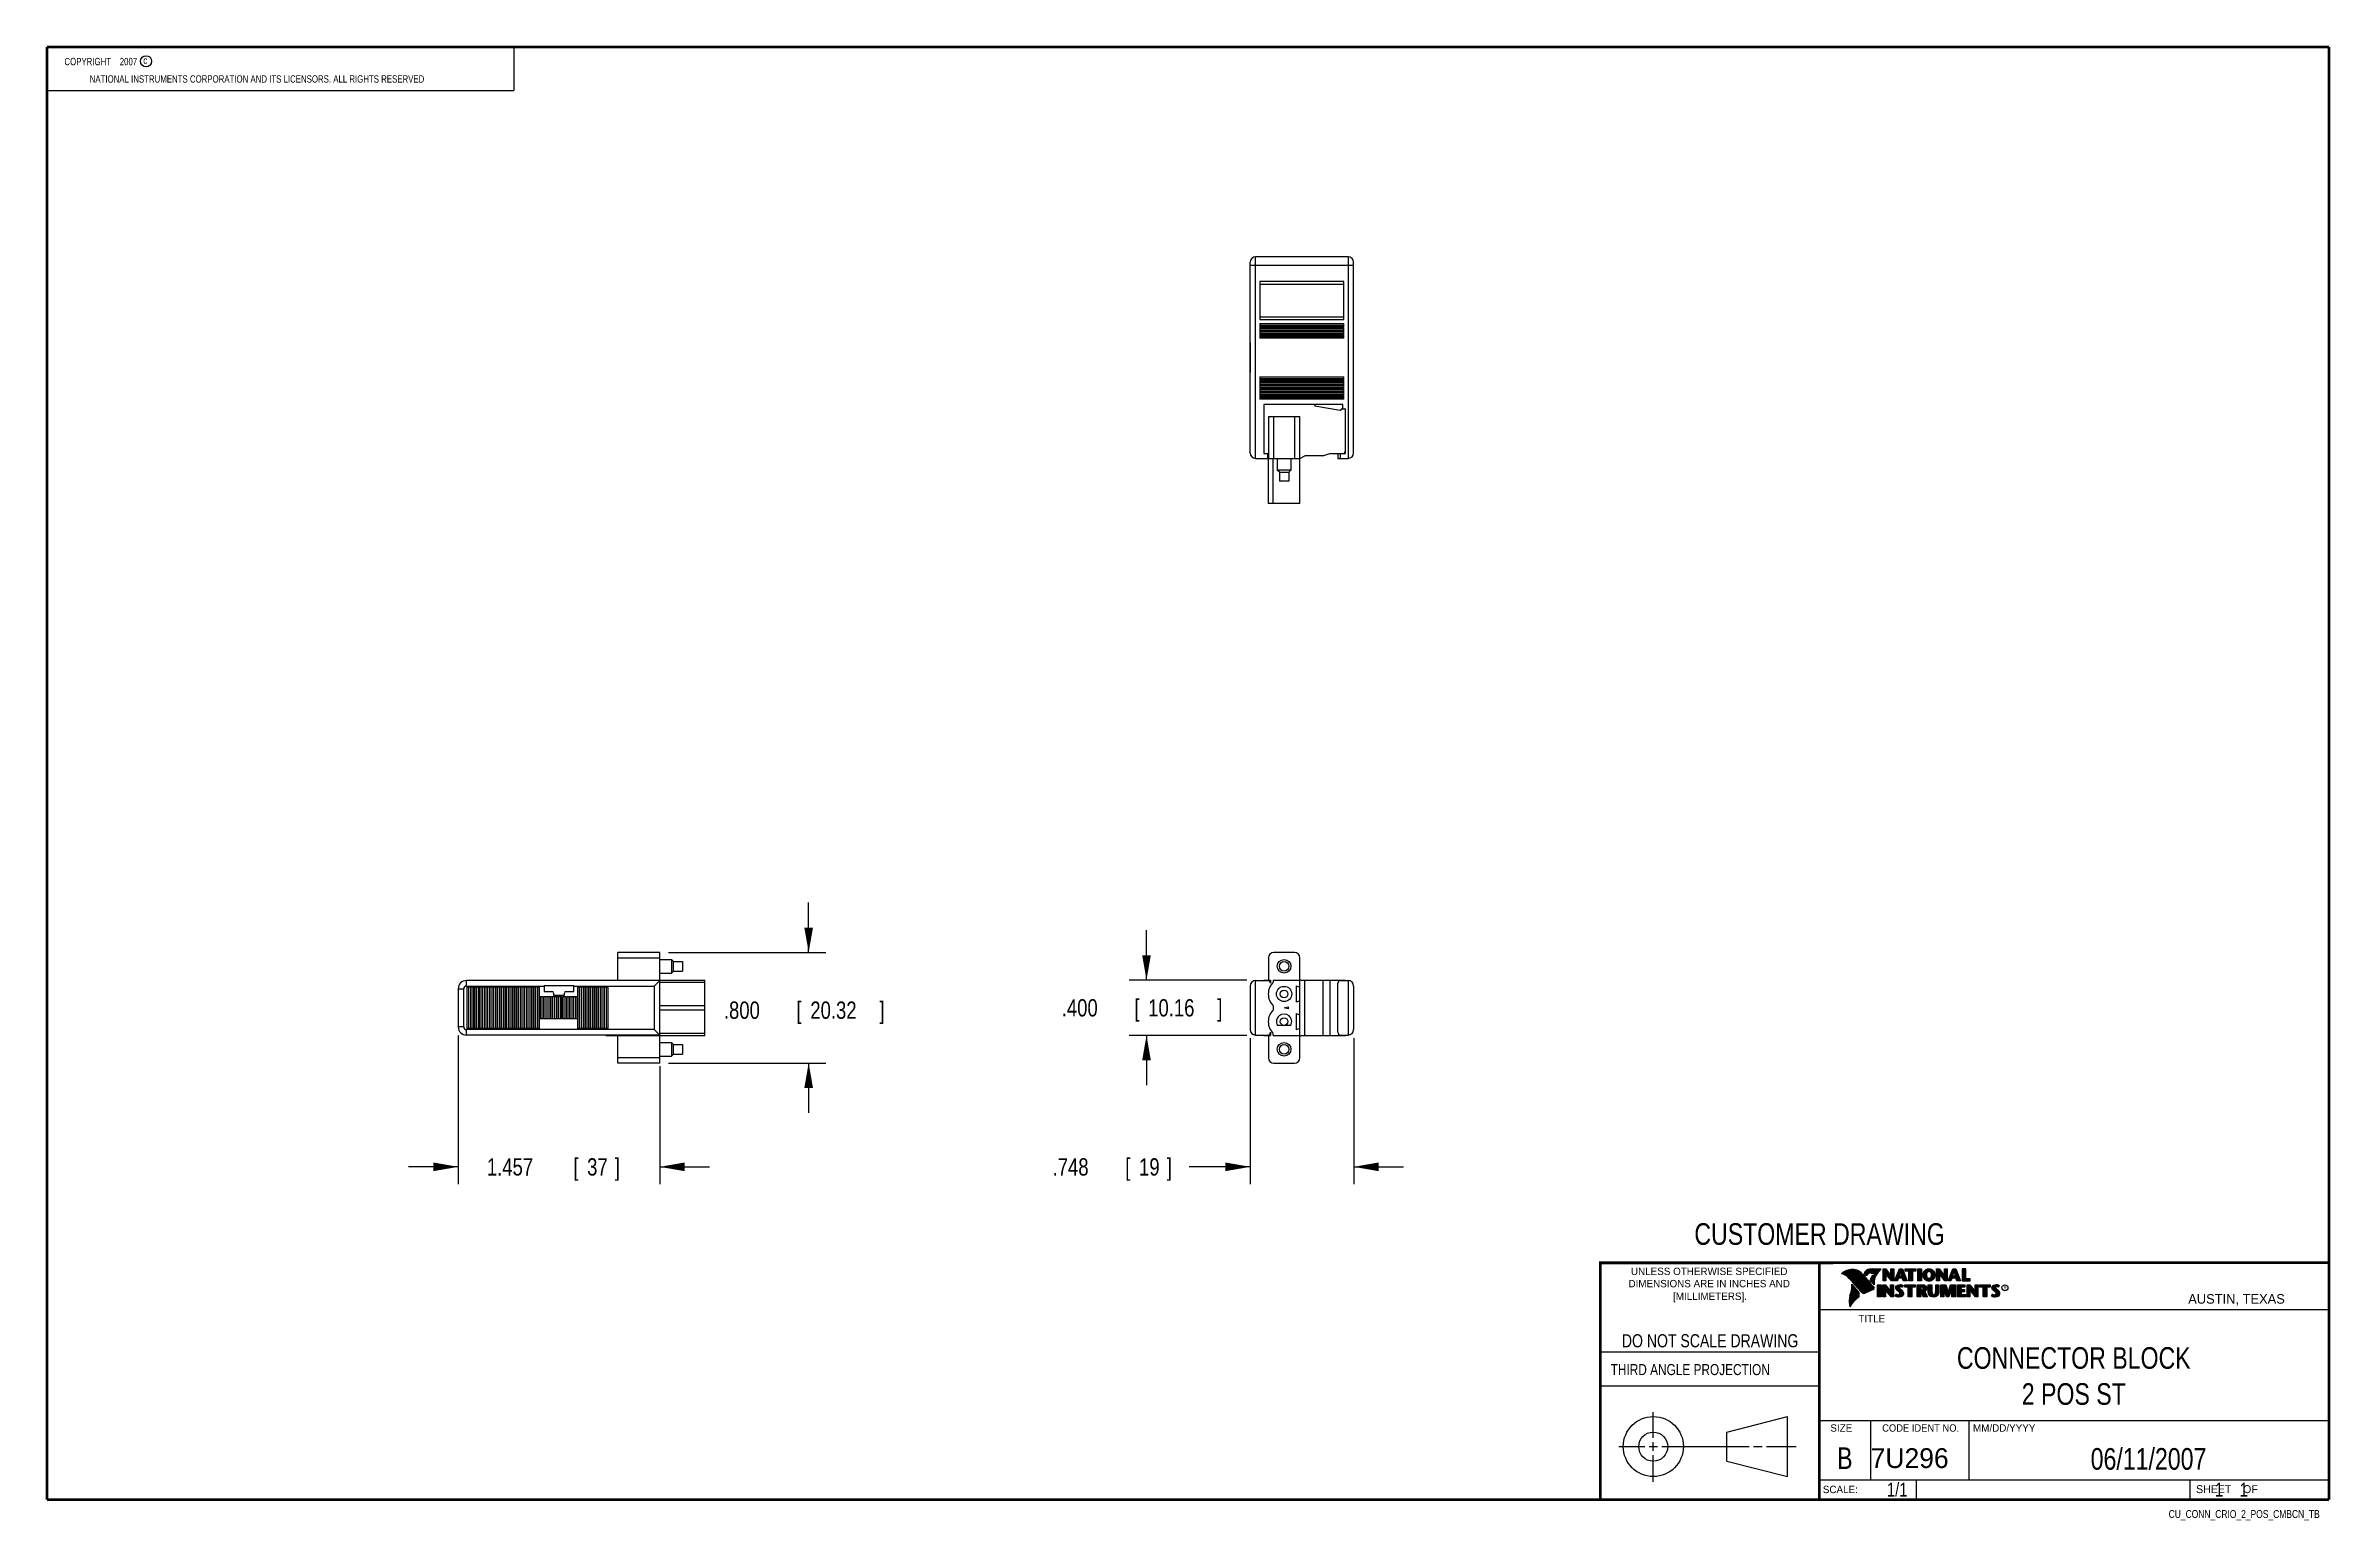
# Model space of a CAD drawing. Header units: inches. Extents: x 0.2 to 16.8, y 0.1 to 10.8.
import ezdxf
from ezdxf.enums import TextEntityAlignment as Align

# ---------------------------------------------------------------- set-up
doc = ezdxf.new("R2010")
doc.units = ezdxf.units.IN
doc.header["$LTSCALE"] = 0.935
doc.header["$MEASUREMENT"] = 0
doc.layers.get('0').update_dxf_attribs({"linetype": 'CONTINUOUS'})
doc.layers.add('DIMENSIONS', color=7, linetype='CONTINUOUS')
doc.styles.get("Standard").update_dxf_attribs({"font": 'txt', "width": 0.8})
doc.dimstyles.new('DIMSTYLE_1', dxfattribs={"dimtxt": 0.125, "dimasz": 0.18, "dimexe": 0.18, "dimexo": 0.0625, "dimgap": 0.09, "dimtad": 0, "dimtih": 1, "dimtoh": 1, "dimdec": 3, "dimzin": 4, "dimdsep": 46, "dimtxsty": 'STANDARD', "dimblk": '_FILLED', "dimblk1": '_FILLED', "dimblk2": '_FILLED', "dimcen": 0.09, "dimadec": 0, "dimazin": 0, "dimtp": 0.01, "dimtm": 0.01, "dimtfac": 1, "dimtdec": 3, "dimtofl": 0, "dimtmove": 0, "dimatfit": 3, "dimldrblk": '_FILLED', "dimfxl": 1, "dimtolj": 1, "dimtzin": 4, "dimarcsym": 0})

msp = doc.modelspace()

# ---------------------------------------------------------------- texts
at = {"color": 2, "linetype": 'CONTINUOUS', "width": 0.8}
for s, height, p in [('c', 0.053, (0.946, 10.6363)), ('NATIONAL INSTRUMENTS CORPORATION AND ITS LICENSORS. ALL RIGHTS RESERVED', 0.053, (0.5583, 10.5016)), ('THIRD ANGLE PROJECTION', 0.08, (11.5564, 1.1584))]:
    msp.add_text(s, height=height, dxfattribs=at).set_placement(p)
at = {"color": 7, "linetype": 'CONTINUOUS', "width": 0.8}
for s, height, p in [('CUSTOMER DRAWING', 0.15625, (13.0668, 2.1001)), ('DO NOT SCALE DRAWING', 0.095, (12.2754, 1.3592)), ('B', 0.1562, (13.2497, 0.4798))]:
    msp.add_text(s, height=height, dxfattribs=at).set_placement(p, align=Align.CENTER)
at = {"color": 2, "linetype": 'CONTINUOUS'}
for s, p in [('DIMENSIONS ARE IN INCHES AND', (12.2688, 1.7933)), ('UNLESS OTHERWISE SPECIFIED', (12.2688, 1.8819)), ('[MILLIMETERS].', (12.2746, 1.7015))]:
    msp.add_text(s, height=0.053254, dxfattribs=at).set_placement(p, align=Align.CENTER)
for s, height, p in [('R', 0.0217, (14.3971, 1.7782)), ('AUSTIN, TEXAS', 0.069617, (15.7327, 1.6745)), ('TITLE', 0.05325, (13.3474, 1.5397)), ('SIZE', 0.05325, (13.1451, 0.7494)), ('MM/DD/YYYY', 0.05325, (14.1765, 0.7494)), ('SCALE:', 0.05325, (13.0904, 0.3053)), ('SHEET    OF', 0.057262, (15.7892, 0.3052))]:
    msp.add_text(s, height=height, dxfattribs=at).set_placement(p)
at = {"color": 2, "linetype": 'CONTINUOUS', "width": 0.95}
msp.add_text('CODE IDENT NO.', height=0.053254, dxfattribs=at).set_placement((13.7978, 0.7494), align=Align.CENTER)
at = {"color": 7, "linetype": 'CONTINUOUS'}
msp.add_text('7U296', height=0.14316, dxfattribs=at).set_placement((13.4363, 0.4866))
at = {"color": 7, "linetype": 'CONTINUOUS', "width": 0.8}
msp.add_text('1/1', height=0.1, dxfattribs=at).set_placement((13.7025, 0.2805), align=Align.RIGHT)
at = {"color": 2, "linetype": 'CONTINUOUS', "width": 0.8}
msp.add_text('CU_CONN_CRIO_2_POS_CMBCN_TB', height=0.057262, dxfattribs=at).set_placement((16.6837, 0.1254), align=Align.RIGHT)
at = {"color": 2, "linetype": 'CONTINUOUS', "insert": (0.3125, 10.6805), "char_height": 0.053, "width": 0.8904, "attachment_point": 1}
msp.add_mtext('    COPYRIGHT    2007', dxfattribs=at)
at = {"color": 7, "linetype": 'CONTINUOUS'}
for s, insert, char_height, width, attachment_point in [('CONNECTOR BLOCK\\P2 POS ST', (14.9051, 1.3603), 0.15625, 1.875, 2), ('06/11/2007 ', (15.4455, 0.6307), 0.15625, 1.375, 2), ('    1    1', (15.8075, 0.3805), 0.1, 0.8, 1)]:
    msp.add_mtext(s, dxfattribs=dict(at, insert=insert, char_height=char_height, width=width, attachment_point=attachment_point))

# ---------------------------------------------------------------- blocks, each defined once
blk = doc.blocks.new('_FILLED')
at = {"color": 0, "linetype": 'BYBLOCK'}
blk.add_solid([(0, 0), (-1, 0.174), (-1, -0.174)], dxfattribs=at)
blk = doc.blocks.new('*D0')
at = {"layer": 'DIMENSIONS', "color": 2, "linetype": 'CONTINUOUS'}
for p, q in [((3.223, 3.613), (3.223, 2.539)), ((4.68, 3.391), (4.68, 2.539)), ((3.223, 2.664), (2.863, 2.664)), ((4.68, 2.664), (5.04, 2.664))]:
    blk.add_line(p, q, dxfattribs=at)
at = {"layer": 'DIMENSIONS', "color": 2, "linetype": 'CONTINUOUS', "xscale": 0.18, "yscale": 0.18, "zscale": 0.18}
blk.add_blockref('_FILLED', (3.223, 2.664), dxfattribs=at)
at = {"layer": 'DIMENSIONS', "color": 2, "linetype": 'CONTINUOUS', "xscale": 0.18, "yscale": 0.18, "zscale": 0.18, "rotation": 180}
blk.add_blockref('_FILLED', (4.68, 2.664), dxfattribs=at)
at = {"layer": 'DIMENSIONS', "color": 2, "linetype": 'CONTINUOUS', "width": 0.8}
for s, p in [('1.457', (3.43, 2.601)), ('[', (4.055, 2.601)), ('37', (4.155, 2.601)), (']', (4.355, 2.601))]:
    blk.add_text(s, height=0.125, dxfattribs=at).set_placement(p)
blk = doc.blocks.new('*D1')
at = {"layer": 'DIMENSIONS', "color": 2, "linetype": 'CONTINUOUS'}
for p, q in [((5.757, 4.214), (5.757, 4.574)), ((4.743, 4.214), (5.882, 4.214)), ((4.743, 3.414), (5.882, 3.414)), ((5.757, 3.414), (5.757, 3.054))]:
    blk.add_line(p, q, dxfattribs=at)
at = {"layer": 'DIMENSIONS', "color": 2, "linetype": 'CONTINUOUS', "xscale": 0.18, "yscale": 0.18, "zscale": 0.18}
for p, rotation in [((5.757, 4.214), 270), ((5.757, 3.414), 90)]:
    blk.add_blockref('_FILLED', p, dxfattribs=dict(at, rotation=rotation))
at = {"layer": 'DIMENSIONS', "color": 2, "linetype": 'CONTINUOUS', "width": 0.8}
for s, p in [('.800', (5.144, 3.734)), ('[', (5.669, 3.734)), ('20.32', (5.769, 3.734)), (']', (6.269, 3.734))]:
    blk.add_text(s, height=0.125, dxfattribs=at).set_placement(p)
blk = doc.blocks.new('*D2')
at = {"layer": 'DIMENSIONS', "color": 2, "linetype": 'CONTINUOUS'}
for p, q in [((8.95, 3.594), (8.95, 2.539)), ((9.698, 3.594), (9.698, 2.539)), ((8.95, 2.664), (8.508, 2.664)), ((9.698, 2.664), (10.058, 2.664))]:
    blk.add_line(p, q, dxfattribs=at)
at = {"layer": 'DIMENSIONS', "color": 2, "linetype": 'CONTINUOUS', "xscale": 0.18, "yscale": 0.18, "zscale": 0.18}
blk.add_blockref('_FILLED', (8.95, 2.664), dxfattribs=at)
at = {"layer": 'DIMENSIONS', "color": 2, "linetype": 'CONTINUOUS', "xscale": 0.18, "yscale": 0.18, "zscale": 0.18, "rotation": 180}
blk.add_blockref('_FILLED', (9.698, 2.664), dxfattribs=at)
at = {"layer": 'DIMENSIONS', "color": 2, "linetype": 'CONTINUOUS', "width": 0.8}
for s, p in [('.748', (7.521, 2.601)), ('[', (8.046, 2.601)), ('19', (8.146, 2.601)), (']', (8.346, 2.601))]:
    blk.add_text(s, height=0.125, dxfattribs=at).set_placement(p)
blk = doc.blocks.new('*D3')
at = {"layer": 'DIMENSIONS', "color": 2, "linetype": 'CONTINUOUS'}
for p, q in [((8.2, 4.014), (8.2, 4.374)), ((8.925, 4.014), (8.075, 4.014)), ((8.926, 3.614), (8.075, 3.614)), ((8.2, 3.614), (8.2, 3.254))]:
    blk.add_line(p, q, dxfattribs=at)
at = {"layer": 'DIMENSIONS', "color": 2, "linetype": 'CONTINUOUS', "xscale": 0.18, "yscale": 0.18, "zscale": 0.18}
for p, rotation in [((8.2, 4.014), 270), ((8.2, 3.614), 90)]:
    blk.add_blockref('_FILLED', p, dxfattribs=dict(at, rotation=rotation))
at = {"layer": 'DIMENSIONS', "color": 2, "linetype": 'CONTINUOUS', "width": 0.8}
for s, p in [('.400', (7.587, 3.751)), ('[', (8.112, 3.751)), ('10.16', (8.212, 3.751)), (']', (8.712, 3.751))]:
    blk.add_text(s, height=0.125, dxfattribs=at).set_placement(p)

# ---------------------------------------------------------------- dimensions: what is measured, and where the dimension line sits
at = {"layer": 'DIMENSIONS', "color": 2, "linetype": 'CONTINUOUS'}
for base, p1, p2, picture, middle in [((5.7568, 4.2136), (4.7426, 3.4136), (4.7426, 4.2136), '*D1', (5.7568, 3.7965)), ((8.1998, 4.0136), (8.9263, 3.6136), (8.9252, 4.0136), '*D3', (8.1998, 3.8134))]:
    dim = msp.add_linear_dim(base=base, p1=p1, p2=p2, angle=90, dimstyle='DIMSTYLE_1', dxfattribs=at)
    dim.commit()
    dim.dimension.update_dxf_attribs({"geometry": picture, "text_midpoint": middle, "dimtype": 160})
for base, p1, p2, picture, middle in [((4.6801, 2.6636), (3.2234, 3.6133), (4.6801, 3.3905), '*D0', (3.9426, 2.6636)), ((9.6978, 2.6636), (8.9498, 3.5937), (9.6978, 3.5937), '*D2', (7.9833, 2.6636))]:
    dim = msp.add_linear_dim(base=base, p1=p1, p2=p2, dimstyle='DIMSTYLE_1', dxfattribs=at)
    dim.commit()
    dim.dimension.update_dxf_attribs({"geometry": picture, "text_midpoint": middle, "dimtype": 160})

# ---------------------------------------------------------------- linework, layer by layer
at = {"color": 2, "linetype": 'CONTINUOUS'}
for p, q in [((0.25, 10.7586), (3.625, 10.7586)), ((0.25, 10.7586), (0.25, 10.4456)), ((3.625, 10.7586), (3.625, 10.4456)), ((0.25, 10.4456), (3.625, 10.4456)), ((13.0652, 1.9695), (16.745, 1.9695)), ((13.0652, 1.9695), (13.0652, 0.2605)), ((13.2311, 1.8934), (13.2311, 1.8949)), ((13.2347, 1.8921), (13.2347, 1.8972)), ((13.2382, 1.8907), (13.2382, 1.8994)), ((13.2418, 1.8892), (13.2418, 1.9015)), ((13.2453, 1.8876), (13.2453, 1.9035)), ((13.2489, 1.8858), (13.2489, 1.9054)), ((13.2524, 1.8839), (13.2524, 1.9069)), ((13.256, 1.8818), (13.256, 1.9084)), ((13.2596, 1.8796), (13.2596, 1.9098)), ((13.2631, 1.8772), (13.2631, 1.9111)), ((13.2667, 1.8747), (13.2667, 1.9124)), ((13.2702, 1.872), (13.2702, 1.9135)), ((13.2738, 1.869), (13.2738, 1.9146)), ((13.2773, 1.8658), (13.2773, 1.9155)), ((13.2809, 1.8624), (13.2809, 1.9164)), ((13.2844, 1.8587), (13.2844, 1.9173)), ((13.288, 1.8549), (13.288, 1.9181)), ((13.2915, 1.851), (13.2915, 1.9188)), ((13.2951, 1.8471), (13.2951, 1.9194)), ((13.2987, 1.8431), (13.2987, 1.9198)), ((13.3022, 1.8391), (13.3022, 1.92)), ((13.3058, 1.8351), (13.3058, 1.9201)), ((13.3093, 1.8311), (13.3093, 1.9201)), ((13.3129, 1.827), (13.3129, 1.9199)), ((13.3164, 1.8229), (13.3164, 1.9196)), ((13.32, 1.8188), (13.32, 1.9192)), ((13.3235, 1.8146), (13.3235, 1.9186)), ((13.3271, 1.8104), (13.3271, 1.9179)), ((13.3306, 1.8062), (13.3306, 1.9172)), ((13.3342, 1.802), (13.3342, 1.9163)), ((13.3378, 1.7978), (13.3378, 1.9151)), ((13.3413, 1.7937), (13.3413, 1.9138)), ((13.3449, 1.7897), (13.3449, 1.9122)), ((13.3484, 1.7856), (13.3484, 1.9103)), ((13.352, 1.7817), (13.352, 1.9081)), ((13.3555, 1.7778), (13.3555, 1.9055)), ((13.3591, 1.7739), (13.3591, 1.9026)), ((13.3626, 1.7701), (13.3626, 1.8991)), ((13.3662, 1.7663), (13.3662, 1.8952)), ((13.3697, 1.7625), (13.3697, 1.8915)), ((13.3733, 1.7588), (13.3733, 1.8878)), ((13.3769, 1.7556), (13.3769, 1.8841)), ((13.3804, 1.7529), (13.3804, 1.8803)), ((13.384, 1.7512), (13.384, 1.8766)), ((13.3875, 1.7509), (13.3875, 1.8728)), ((13.4022, 1.878), (13.3901, 1.8922)), ((13.3911, 1.7518), (13.3911, 1.8691)), ((13.4029, 1.881), (13.3927, 1.893)), ((13.3946, 1.8908), (13.3946, 1.8999)), ((13.3946, 1.7533), (13.3946, 1.8653)), ((13.3982, 1.8866), (13.3982, 1.9062)), ((13.3982, 1.7548), (13.3982, 1.8615)), ((13.4017, 1.8824), (13.4017, 1.9101)), ((13.4017, 1.7563), (13.4017, 1.8574)), ((13.4053, 1.8823), (13.4053, 1.9129)), ((13.4053, 1.7578), (13.4053, 1.8531)), ((13.4088, 1.8844), (13.4088, 1.915)), ((13.4088, 1.7593), (13.4088, 1.8488)), ((13.4124, 1.887), (13.4124, 1.9167)), ((13.4124, 1.7609), (13.4124, 1.8445)), ((13.4159, 1.89), (13.4159, 1.9182)), ((13.4159, 1.7625), (13.4159, 1.8402)), ((13.4195, 1.8937), (13.4195, 1.9193)), ((13.4195, 1.7641), (13.4195, 1.8359)), ((13.4231, 1.8964), (13.4231, 1.9203)), ((13.4231, 1.7657), (13.4231, 1.8316)), ((13.4266, 1.8982), (13.4266, 1.9209)), ((13.4266, 1.7674), (13.4266, 1.8273)), ((13.4302, 1.8995), (13.4302, 1.9214)), ((13.4302, 1.7691), (13.4302, 1.823)), ((13.4414, 1.8328), (13.4319, 1.8437)), ((13.4337, 1.8997), (13.4337, 1.922)), ((13.4337, 1.7708), (13.4337, 1.8187)), ((13.4433, 1.8344), (13.4349, 1.844)), ((13.4373, 1.8991), (13.4373, 1.9224)), ((13.4373, 1.8413), (13.4373, 1.8491)), ((13.4408, 1.898), (13.4408, 1.9228)), ((13.4408, 1.8372), (13.4408, 1.8572)), ((13.4444, 1.8972), (13.4444, 1.9231)), ((13.4444, 1.8331), (13.4444, 1.8665)), ((13.4479, 1.8969), (13.4479, 1.9234)), ((13.4479, 1.8288), (13.4479, 1.873)), ((13.4515, 1.8966), (13.4515, 1.9236)), ((13.4515, 1.8247), (13.4515, 1.8764)), ((13.4529, 1.9261), (13.5132, 1.9271)), ((13.453, 1.9236), (13.5067, 1.9245)), ((13.455, 1.8965), (13.455, 1.9237)), ((13.455, 1.8207), (13.455, 1.878)), ((13.4586, 1.8964), (13.4586, 1.9237)), ((13.4586, 1.8303), (13.4586, 1.879)), ((13.4622, 1.8957), (13.4622, 1.9238)), ((13.4622, 1.8535), (13.4622, 1.8795)), ((13.4657, 1.8935), (13.4657, 1.9238)), ((13.4657, 1.8636), (13.4657, 1.8798)), ((13.4693, 1.872), (13.4693, 1.9239)), ((13.4728, 1.8794), (13.4728, 1.9239)), ((13.4764, 1.8859), (13.4764, 1.924)), ((13.4799, 1.8919), (13.4799, 1.924)), ((13.4835, 1.8973), (13.4835, 1.9241)), ((13.487, 1.9023), (13.487, 1.9242)), ((13.4906, 1.9069), (13.4906, 1.9242)), ((13.4941, 1.9112), (13.4941, 1.9243)), ((13.4977, 1.9153), (13.4977, 1.9243)), ((13.5013, 1.9191), (13.5013, 1.9244)), ((13.5261, 1.9263), (13.5451, 1.9263)), ((13.5261, 1.839), (13.5261, 1.9263)), ((13.5466, 1.839), (13.5261, 1.839)), ((13.5286, 1.9237), (13.5439, 1.9237)), ((13.5286, 1.8415), (13.5286, 1.9237)), ((13.5441, 1.8415), (13.5286, 1.8415)), ((13.5332, 1.8415), (13.5332, 1.9237)), ((13.5367, 1.8415), (13.5367, 1.9237)), ((13.5402, 1.8415), (13.5402, 1.9237)), ((13.5441, 1.8976), (13.5437, 1.9237)), ((13.5439, 1.9237), (13.5854, 1.869)), ((13.5873, 1.8415), (13.5441, 1.8976)), ((13.5441, 1.8976), (13.5441, 1.8415)), ((13.5451, 1.9263), (13.5829, 1.8765)), ((13.586, 1.839), (13.5466, 1.8902)), ((13.5466, 1.8902), (13.5466, 1.839)), ((13.5471, 1.8936), (13.5471, 1.9194)), ((13.5506, 1.8891), (13.5506, 1.9149)), ((13.5541, 1.8846), (13.5541, 1.9103)), ((13.5576, 1.8801), (13.5576, 1.9057)), ((13.561, 1.8756), (13.561, 1.9011)), ((13.5645, 1.8711), (13.5645, 1.8965)), ((13.568, 1.8665), (13.568, 1.8919)), ((13.5715, 1.862), (13.5715, 1.8874)), ((13.575, 1.8575), (13.575, 1.8828)), ((13.5784, 1.853), (13.5784, 1.8782)), ((13.5819, 1.8485), (13.5819, 1.8736)), ((13.5829, 1.9263), (13.6036, 1.9263)), ((13.5829, 1.8765), (13.5829, 1.9263)), ((13.5854, 1.9237), (13.6011, 1.9237)), ((13.5854, 1.869), (13.5854, 1.9237)), ((13.5854, 1.844), (13.5854, 1.869)), ((13.6036, 1.839), (13.586, 1.839)), ((13.6011, 1.8415), (13.5873, 1.8415)), ((13.5889, 1.8415), (13.5889, 1.9237)), ((13.5923, 1.8415), (13.5923, 1.9237)), ((13.5958, 1.8415), (13.5958, 1.9237)), ((13.5993, 1.8415), (13.5993, 1.9237)), ((13.6011, 1.9237), (13.6011, 1.8415)), ((13.6036, 1.9263), (13.6036, 1.839)), ((13.6088, 1.839), (13.6444, 1.9262)), ((13.6294, 1.839), (13.6088, 1.839)), ((13.6125, 1.8415), (13.6461, 1.9237)), ((13.6277, 1.8415), (13.6125, 1.8415)), ((13.6167, 1.8415), (13.6167, 1.8516)), ((13.6201, 1.8415), (13.6201, 1.8601)), ((13.6236, 1.8415), (13.6236, 1.8686)), ((13.6271, 1.8415), (13.6271, 1.8771)), ((13.6361, 1.8623), (13.6277, 1.8415)), ((13.6378, 1.8598), (13.6294, 1.839)), ((13.6306, 1.8486), (13.6306, 1.8857)), ((13.634, 1.8573), (13.634, 1.8942)), ((13.6665, 1.8623), (13.6361, 1.8623)), ((13.6375, 1.8623), (13.6375, 1.9027)), ((13.6647, 1.8598), (13.6378, 1.8598)), ((13.6388, 1.8711), (13.65, 1.9073)), ((13.6639, 1.8711), (13.6388, 1.8711)), ((13.641, 1.8781), (13.641, 1.9112)), ((13.641, 1.8623), (13.641, 1.8711)), ((13.6423, 1.8736), (13.6519, 1.9048)), ((13.6606, 1.8736), (13.6423, 1.8736)), ((13.6444, 1.9262), (13.6664, 1.9262)), ((13.6445, 1.8893), (13.6445, 1.9197)), ((13.6445, 1.8623), (13.6445, 1.8711)), ((13.6461, 1.9237), (13.6647, 1.9237)), ((13.6479, 1.9006), (13.6479, 1.9237)), ((13.6479, 1.8623), (13.6479, 1.8711)), ((13.65, 1.9073), (13.6541, 1.9073)), ((13.6514, 1.9073), (13.6514, 1.9237)), ((13.6514, 1.8623), (13.6514, 1.8711)), ((13.6519, 1.9048), (13.6521, 1.9048)), ((13.6521, 1.9048), (13.6606, 1.8736)), ((13.6541, 1.9073), (13.6639, 1.8711)), ((13.6549, 1.9043), (13.6549, 1.9237)), ((13.6549, 1.8623), (13.6549, 1.8711)), ((13.6584, 1.8915), (13.6584, 1.9237)), ((13.6584, 1.8623), (13.6584, 1.8711)), ((13.6618, 1.8787), (13.6618, 1.9237)), ((13.6618, 1.8623), (13.6618, 1.8711)), ((13.6647, 1.9237), (13.6959, 1.8415)), ((13.6717, 1.839), (13.6647, 1.8598)), ((13.6653, 1.8623), (13.6653, 1.922)), ((13.6664, 1.9262), (13.6995, 1.839)), ((13.6735, 1.8415), (13.6665, 1.8623)), ((13.6688, 1.8555), (13.6688, 1.9128)), ((13.6995, 1.839), (13.6717, 1.839)), ((13.6723, 1.8452), (13.6723, 1.9037)), ((13.6959, 1.8415), (13.6735, 1.8415)), ((13.6757, 1.8415), (13.6757, 1.8945)), ((13.6792, 1.8415), (13.6792, 1.8854)), ((13.6827, 1.8415), (13.6827, 1.8762)), ((13.6862, 1.8415), (13.6862, 1.8671)), ((13.6866, 1.9262), (13.7634, 1.9262)), ((13.6866, 1.9099), (13.6866, 1.9262)), ((13.7118, 1.9099), (13.6866, 1.9099)), ((13.6891, 1.9237), (13.7609, 1.9237)), ((13.6891, 1.9125), (13.6891, 1.9237)), ((13.7143, 1.9125), (13.6891, 1.9125)), ((13.6896, 1.8415), (13.6896, 1.8579)), ((13.6931, 1.9125), (13.6931, 1.9237)), ((13.6931, 1.8415), (13.6931, 1.8488)), ((13.6966, 1.9125), (13.6966, 1.9237)), ((13.7001, 1.9125), (13.7001, 1.9237)), ((13.7035, 1.9125), (13.7035, 1.9237)), ((13.707, 1.9125), (13.707, 1.9237)), ((13.7105, 1.9125), (13.7105, 1.9237)), ((13.7118, 1.839), (13.7118, 1.9099)), ((13.7382, 1.839), (13.7118, 1.839)), ((13.7143, 1.9125), (13.714, 1.9237)), ((13.7143, 1.8415), (13.7143, 1.9125)), ((13.7357, 1.8415), (13.7143, 1.8415)), ((13.7174, 1.8415), (13.7174, 1.9237)), ((13.7209, 1.8415), (13.7209, 1.9237)), ((13.7244, 1.8415), (13.7244, 1.9237)), ((13.7279, 1.8415), (13.7279, 1.9237)), ((13.7313, 1.8415), (13.7313, 1.9237)), ((13.7357, 1.9125), (13.7348, 1.9237)), ((13.7609, 1.9125), (13.7357, 1.9125)), ((13.7357, 1.9125), (13.7357, 1.8415)), ((13.7634, 1.9099), (13.7382, 1.9099)), ((13.7382, 1.9099), (13.7382, 1.839)), ((13.7383, 1.9125), (13.7383, 1.9237)), ((13.7418, 1.9125), (13.7418, 1.9237)), ((13.7452, 1.9125), (13.7452, 1.9237)), ((13.7487, 1.9125), (13.7487, 1.9237)), ((13.7522, 1.9125), (13.7522, 1.9237)), ((13.7557, 1.9125), (13.7557, 1.9237)), ((13.7591, 1.9125), (13.7591, 1.9237)), ((13.7609, 1.9237), (13.7609, 1.9125)), ((13.7634, 1.9262), (13.7634, 1.9099)), ((13.7768, 1.9262), (13.8031, 1.9262)), ((13.7768, 1.839), (13.7768, 1.9262)), ((13.8031, 1.839), (13.7768, 1.839)), ((13.7794, 1.9237), (13.8006, 1.9237)), ((13.7794, 1.8415), (13.7794, 1.9237)), ((13.8006, 1.8415), (13.7794, 1.8415)), ((13.7835, 1.8415), (13.7835, 1.9237)), ((13.787, 1.8415), (13.787, 1.9237)), ((13.7904, 1.8415), (13.7904, 1.9237)), ((13.7939, 1.8415), (13.7939, 1.9237)), ((13.7974, 1.8415), (13.7974, 1.9237)), ((13.8006, 1.9237), (13.8006, 1.8415)), ((13.8031, 1.9262), (13.8031, 1.839)), ((13.8154, 1.8853), (13.8155, 1.8871)), ((13.8154, 1.8834), (13.8154, 1.8853)), ((13.8154, 1.8816), (13.8154, 1.8834)), ((13.8155, 1.8797), (13.8154, 1.8816)), ((13.8155, 1.8871), (13.8157, 1.8889)), ((13.8157, 1.8779), (13.8155, 1.8797)), ((13.8157, 1.8889), (13.8159, 1.8907)), ((13.8159, 1.876), (13.8157, 1.8779)), ((13.8159, 1.8907), (13.8161, 1.8924)), ((13.8162, 1.8742), (13.8159, 1.876)), ((13.8161, 1.8924), (13.8165, 1.8941)), ((13.8166, 1.8724), (13.8162, 1.8742)), ((13.8165, 1.8941), (13.8169, 1.8958)), ((13.817, 1.8706), (13.8166, 1.8724)), ((13.8169, 1.8958), (13.8174, 1.8975)), ((13.8174, 1.8689), (13.817, 1.8706)), ((13.8174, 1.8975), (13.8179, 1.8991)), ((13.8179, 1.8672), (13.8174, 1.8689)), ((13.8179, 1.8991), (13.8185, 1.9006)), ((13.8179, 1.8852), (13.818, 1.8869)), ((13.8179, 1.8834), (13.8179, 1.8852)), ((13.818, 1.8817), (13.8179, 1.8834)), ((13.8185, 1.8655), (13.8179, 1.8672)), ((13.818, 1.8869), (13.8182, 1.8886)), ((13.8181, 1.8799), (13.818, 1.8817)), ((13.8182, 1.8781), (13.8181, 1.8799)), ((13.8182, 1.8886), (13.8184, 1.8903)), ((13.8184, 1.8764), (13.8182, 1.8781)), ((13.8184, 1.8903), (13.8186, 1.892)), ((13.8187, 1.8746), (13.8184, 1.8764)), ((13.8185, 1.9006), (13.8191, 1.9021)), ((13.8191, 1.8639), (13.8185, 1.8655)), ((13.8186, 1.892), (13.819, 1.8936)), ((13.8191, 1.8729), (13.8187, 1.8746)), ((13.819, 1.8936), (13.8193, 1.8952)), ((13.8191, 1.9021), (13.8198, 1.9036)), ((13.8194, 1.8712), (13.8191, 1.8729)), ((13.8198, 1.8623), (13.8191, 1.8639)), ((13.8193, 1.8952), (13.8198, 1.8967)), ((13.8199, 1.8696), (13.8194, 1.8712)), ((13.8198, 1.9036), (13.8206, 1.9051)), ((13.8198, 1.8967), (13.8203, 1.8982)), ((13.8205, 1.8607), (13.8198, 1.8623)), ((13.8204, 1.8679), (13.8199, 1.8696)), ((13.8203, 1.8982), (13.8208, 1.8997)), ((13.8209, 1.8664), (13.8204, 1.8679)), ((13.8213, 1.8592), (13.8205, 1.8607)), ((13.8206, 1.9051), (13.8214, 1.9065)), ((13.8208, 1.8997), (13.8214, 1.9011)), ((13.8209, 1.8664), (13.8208, 1.8997)), ((13.8215, 1.8648), (13.8209, 1.8664)), ((13.8221, 1.8578), (13.8213, 1.8592)), ((13.8214, 1.9065), (13.8223, 1.9079)), ((13.8214, 1.9011), (13.8221, 1.9025)), ((13.8221, 1.8633), (13.8215, 1.8648)), ((13.8221, 1.9025), (13.8228, 1.9038)), ((13.8228, 1.8619), (13.8221, 1.8633)), ((13.823, 1.8563), (13.8221, 1.8578)), ((13.8223, 1.9079), (13.8232, 1.9092)), ((13.8228, 1.9038), (13.8236, 1.9052)), ((13.8235, 1.8604), (13.8228, 1.8619)), ((13.8239, 1.855), (13.823, 1.8563)), ((13.8232, 1.9092), (13.8243, 1.9106)), ((13.8243, 1.8591), (13.8235, 1.8604)), ((13.8236, 1.9052), (13.8244, 1.9065)), ((13.8249, 1.8536), (13.8239, 1.855)), ((13.8243, 1.9106), (13.8253, 1.9119)), ((13.8243, 1.8591), (13.8244, 1.9065)), ((13.8251, 1.8577), (13.8243, 1.8591)), ((13.8244, 1.9065), (13.8253, 1.9077)), ((13.826, 1.8523), (13.8249, 1.8536)), ((13.826, 1.8564), (13.8251, 1.8577)), ((13.8253, 1.9119), (13.8265, 1.9132)), ((13.8253, 1.9077), (13.8262, 1.909)), ((13.8269, 1.8552), (13.826, 1.8564)), ((13.8271, 1.8511), (13.826, 1.8523)), ((13.8262, 1.909), (13.8273, 1.9102)), ((13.8265, 1.9132), (13.8276, 1.9144)), ((13.8279, 1.854), (13.8269, 1.8552)), ((13.8282, 1.8499), (13.8271, 1.8511)), ((13.8273, 1.9102), (13.8283, 1.9114)), ((13.8276, 1.9144), (13.8288, 1.9156)), ((13.8279, 1.854), (13.8283, 1.9114)), ((13.8289, 1.8528), (13.8279, 1.854)), ((13.8294, 1.8487), (13.8282, 1.8499)), ((13.8283, 1.9114), (13.8294, 1.9126)), ((13.8288, 1.9156), (13.8301, 1.9167)), ((13.83, 1.8517), (13.8289, 1.8528)), ((13.8294, 1.9126), (13.8306, 1.9137)), ((13.8306, 1.8476), (13.8294, 1.8487)), ((13.8311, 1.8506), (13.83, 1.8517)), ((13.8301, 1.9167), (13.8314, 1.9178)), ((13.8306, 1.9137), (13.8318, 1.9148)), ((13.8319, 1.8466), (13.8306, 1.8476)), ((13.8311, 1.8506), (13.8318, 1.9148)), ((13.8323, 1.8496), (13.8311, 1.8506)), ((13.8314, 1.9178), (13.8327, 1.9188)), ((13.8318, 1.9148), (13.833, 1.9158)), ((13.8332, 1.8456), (13.8319, 1.8466)), ((13.8335, 1.8486), (13.8323, 1.8496)), ((13.8327, 1.9188), (13.834, 1.9198)), ((13.833, 1.9158), (13.8342, 1.9168)), ((13.8346, 1.8447), (13.8332, 1.8456)), ((13.8347, 1.8477), (13.8335, 1.8486)), ((13.834, 1.9198), (13.8354, 1.9207)), ((13.8342, 1.9168), (13.8355, 1.9177)), ((13.836, 1.8438), (13.8346, 1.8447)), ((13.8347, 1.8477), (13.8355, 1.9177)), ((13.836, 1.8468), (13.8347, 1.8477)), ((13.8354, 1.9207), (13.8368, 1.9215)), ((13.8355, 1.9177), (13.8368, 1.9185)), ((13.8373, 1.846), (13.836, 1.8468)), ((13.8374, 1.843), (13.836, 1.8438)), ((13.8368, 1.9215), (13.8382, 1.9223)), ((13.8368, 1.9185), (13.8381, 1.9193)), ((13.8386, 1.8452), (13.8373, 1.846)), ((13.839, 1.8423), (13.8374, 1.843)), ((13.8381, 1.9193), (13.8394, 1.92)), ((13.8386, 1.8452), (13.8381, 1.9193)), ((13.8382, 1.9223), (13.8397, 1.923)), ((13.84, 1.8445), (13.8386, 1.8452)), ((13.8405, 1.8416), (13.839, 1.8423)), ((13.8394, 1.92), (13.8408, 1.9207)), ((13.8397, 1.923), (13.8412, 1.9237)), ((13.8397, 1.8857), (13.8398, 1.8868)), ((13.8397, 1.8845), (13.8397, 1.8857)), ((13.8397, 1.8833), (13.8397, 1.8845)), ((13.8397, 1.8821), (13.8397, 1.8833)), ((13.8397, 1.8809), (13.8397, 1.8821)), ((13.8398, 1.8796), (13.8397, 1.8809)), ((13.8398, 1.8868), (13.8399, 1.888)), ((13.8399, 1.8784), (13.8398, 1.8796)), ((13.8399, 1.888), (13.84, 1.8891)), ((13.84, 1.8773), (13.8399, 1.8784)), ((13.84, 1.8891), (13.8401, 1.8902)), ((13.8401, 1.8761), (13.84, 1.8773)), ((13.8415, 1.8439), (13.84, 1.8445)), ((13.8401, 1.8902), (13.8402, 1.8913)), ((13.8402, 1.8749), (13.8401, 1.8761)), ((13.8402, 1.8913), (13.8403, 1.8924)), ((13.8404, 1.8738), (13.8402, 1.8749)), ((13.8403, 1.8924), (13.8405, 1.8934)), ((13.8405, 1.8727), (13.8404, 1.8738)), ((13.8405, 1.8934), (13.8407, 1.8944)), ((13.8407, 1.8716), (13.8405, 1.8727)), ((13.8421, 1.8409), (13.8405, 1.8416)), ((13.8407, 1.8944), (13.8409, 1.8954)), ((13.841, 1.8706), (13.8407, 1.8716)), ((13.8408, 1.9207), (13.8422, 1.9213)), ((13.8409, 1.8954), (13.8411, 1.8963)), ((13.8412, 1.8696), (13.841, 1.8706)), ((13.8411, 1.8963), (13.8414, 1.8972)), ((13.8412, 1.9237), (13.8427, 1.9243)), ((13.8414, 1.8686), (13.8412, 1.8696)), ((13.8414, 1.8972), (13.8416, 1.8981)), ((13.8417, 1.8677), (13.8414, 1.8686)), ((13.8415, 1.8439), (13.8417, 1.8678)), ((13.843, 1.8433), (13.8415, 1.8439)), ((13.8416, 1.8981), (13.8419, 1.899)), ((13.842, 1.8667), (13.8417, 1.8677)), ((13.8419, 1.899), (13.8422, 1.8999)), ((13.842, 1.8991), (13.8422, 1.9213)), ((13.8423, 1.8658), (13.842, 1.8667)), ((13.8438, 1.8404), (13.8421, 1.8409)), ((13.8422, 1.9213), (13.8436, 1.9219)), ((13.8422, 1.8999), (13.8426, 1.9007)), ((13.8422, 1.8844), (13.8423, 1.8856)), ((13.8422, 1.8833), (13.8422, 1.8844)), ((13.8422, 1.8821), (13.8422, 1.8833)), ((13.8423, 1.8809), (13.8422, 1.8821)), ((13.8423, 1.8867), (13.8424, 1.8878)), ((13.8423, 1.8856), (13.8423, 1.8867)), ((13.8423, 1.8798), (13.8423, 1.8809)), ((13.8424, 1.8786), (13.8423, 1.8798)), ((13.8427, 1.865), (13.8423, 1.8658)), ((13.8424, 1.8878), (13.8425, 1.8889)), ((13.8425, 1.8775), (13.8424, 1.8786)), ((13.8425, 1.8889), (13.8426, 1.89)), ((13.8426, 1.8764), (13.8425, 1.8775)), ((13.8426, 1.9007), (13.843, 1.9016)), ((13.8426, 1.89), (13.8427, 1.891)), ((13.8427, 1.8753), (13.8426, 1.8764)), ((13.8427, 1.9243), (13.8443, 1.9248)), ((13.8427, 1.891), (13.8428, 1.892)), ((13.8429, 1.8742), (13.8427, 1.8753)), ((13.8431, 1.8641), (13.8427, 1.865)), ((13.8428, 1.892), (13.843, 1.893)), ((13.843, 1.8731), (13.8429, 1.8742)), ((13.843, 1.9016), (13.8434, 1.9024)), ((13.843, 1.893), (13.8432, 1.8939)), ((13.8432, 1.8721), (13.843, 1.8731)), ((13.8445, 1.8428), (13.843, 1.8433)), ((13.8434, 1.8633), (13.8431, 1.8641)), ((13.8432, 1.8939), (13.8434, 1.8948)), ((13.8434, 1.8712), (13.8432, 1.8721)), ((13.8434, 1.9024), (13.8438, 1.9032)), ((13.8434, 1.8948), (13.8436, 1.8957)), ((13.8436, 1.8702), (13.8434, 1.8712)), ((13.8439, 1.8625), (13.8434, 1.8633)), ((13.8436, 1.9219), (13.8451, 1.9224)), ((13.8436, 1.8957), (13.8438, 1.8965)), ((13.8439, 1.8693), (13.8436, 1.8702)), ((13.8438, 1.9032), (13.8443, 1.904)), ((13.8438, 1.8965), (13.844, 1.8974)), ((13.8455, 1.8399), (13.8438, 1.8404)), ((13.8441, 1.8684), (13.8439, 1.8693)), ((13.8443, 1.8617), (13.8439, 1.8625)), ((13.844, 1.8974), (13.8443, 1.8982)), ((13.8444, 1.8676), (13.8441, 1.8684)), ((13.8443, 1.9248), (13.8459, 1.9253)), ((13.8443, 1.904), (13.8447, 1.9047)), ((13.8443, 1.8982), (13.8446, 1.899)), ((13.8448, 1.8609), (13.8443, 1.8617)), ((13.8447, 1.8667), (13.8444, 1.8676)), ((13.8462, 1.8423), (13.8445, 1.8428)), ((13.8446, 1.899), (13.8449, 1.8997)), ((13.8447, 1.9047), (13.8453, 1.9055)), ((13.845, 1.8659), (13.8447, 1.8667)), ((13.8453, 1.8602), (13.8448, 1.8609)), ((13.8449, 1.8997), (13.8453, 1.9005)), ((13.8454, 1.8651), (13.845, 1.8659)), ((13.8451, 1.9224), (13.8466, 1.9229)), ((13.8453, 1.9055), (13.8451, 1.9224)), ((13.8453, 1.9055), (13.8458, 1.9062)), ((13.8453, 1.9005), (13.8456, 1.9012)), ((13.8458, 1.8595), (13.8453, 1.8602)), ((13.8457, 1.8644), (13.8454, 1.8651)), ((13.8473, 1.8395), (13.8455, 1.8399)), ((13.8456, 1.9012), (13.846, 1.902)), ((13.8461, 1.8637), (13.8457, 1.8644)), ((13.8458, 1.9062), (13.8464, 1.9068)), ((13.8464, 1.8588), (13.8458, 1.8595)), ((13.846, 1.8424), (13.8458, 1.8595)), ((13.8459, 1.9253), (13.8476, 1.9257)), ((13.846, 1.902), (13.8464, 1.9027)), ((13.8465, 1.863), (13.8461, 1.8637)), ((13.8478, 1.8419), (13.8462, 1.8423)), ((13.8464, 1.9068), (13.847, 1.9074)), ((13.8464, 1.9027), (13.8468, 1.9033)), ((13.847, 1.8581), (13.8464, 1.8588)), ((13.8469, 1.8623), (13.8465, 1.863)), ((13.8466, 1.9229), (13.8481, 1.9233)), ((13.8468, 1.9033), (13.8473, 1.9039)), ((13.8473, 1.8617), (13.8469, 1.8623)), ((13.847, 1.9074), (13.8477, 1.908)), ((13.8477, 1.8575), (13.847, 1.8581)), ((13.8473, 1.9039), (13.8478, 1.9045)), ((13.8478, 1.8611), (13.8473, 1.8617)), ((13.8491, 1.8391), (13.8473, 1.8395)), ((13.8476, 1.9257), (13.8492, 1.9261)), ((13.8477, 1.908), (13.8483, 1.9086)), ((13.8483, 1.857), (13.8477, 1.8575)), ((13.8478, 1.9045), (13.8482, 1.9051)), ((13.8483, 1.8605), (13.8478, 1.8611)), ((13.8495, 1.8416), (13.8478, 1.8419)), ((13.8481, 1.9233), (13.8497, 1.9236)), ((13.8482, 1.9051), (13.8488, 1.9056)), ((13.8483, 1.9086), (13.849, 1.9091)), ((13.8488, 1.8599), (13.8483, 1.8605)), ((13.849, 1.8564), (13.8483, 1.857)), ((13.8488, 1.9056), (13.8493, 1.9061)), ((13.8494, 1.8594), (13.8488, 1.8599)), ((13.849, 1.9091), (13.8497, 1.9095)), ((13.8498, 1.8559), (13.849, 1.8564)), ((13.8509, 1.8388), (13.8491, 1.8391)), ((13.8492, 1.9261), (13.8509, 1.9264)), ((13.8493, 1.9061), (13.8498, 1.9065)), ((13.8499, 1.8589), (13.8494, 1.8594)), ((13.8495, 1.9094), (13.8495, 1.9236)), ((13.8495, 1.8416), (13.8495, 1.8561)), ((13.8513, 1.8413), (13.8495, 1.8416)), ((13.8497, 1.9236), (13.8513, 1.9239)), ((13.8497, 1.9095), (13.8505, 1.9099)), ((13.8498, 1.9065), (13.8504, 1.9069)), ((13.8505, 1.8555), (13.8498, 1.8559)), ((13.8505, 1.8585), (13.8499, 1.8589)), ((13.8504, 1.9069), (13.851, 1.9073)), ((13.8505, 1.9099), (13.8512, 1.9103)), ((13.8511, 1.8581), (13.8505, 1.8585)), ((13.8513, 1.8551), (13.8505, 1.8555)), ((13.8509, 1.9264), (13.8527, 1.9266)), ((13.8528, 1.8386), (13.8509, 1.8388)), ((13.851, 1.9073), (13.8516, 1.9077)), ((13.8518, 1.8577), (13.8511, 1.8581)), ((13.8512, 1.9103), (13.852, 1.9106)), ((13.8513, 1.9239), (13.853, 1.9241)), ((13.8521, 1.8547), (13.8513, 1.8551)), ((13.853, 1.8411), (13.8513, 1.8413)), ((13.8516, 1.9077), (13.8523, 1.908)), ((13.8524, 1.8574), (13.8518, 1.8577)), ((13.852, 1.9106), (13.8528, 1.9109)), ((13.853, 1.8544), (13.8521, 1.8547)), ((13.8523, 1.908), (13.8529, 1.9083)), ((13.8531, 1.8571), (13.8524, 1.8574)), ((13.8527, 1.9266), (13.8544, 1.9268)), ((13.8528, 1.9109), (13.8536, 1.9111)), ((13.8547, 1.8384), (13.8528, 1.8386)), ((13.8529, 1.9083), (13.8536, 1.9085)), ((13.853, 1.9241), (13.8546, 1.9243)), ((13.853, 1.9109), (13.853, 1.9241)), ((13.8538, 1.8542), (13.853, 1.8544)), ((13.853, 1.8411), (13.853, 1.8544)), ((13.8548, 1.841), (13.853, 1.8411)), ((13.8538, 1.8568), (13.8531, 1.8571)), ((13.8536, 1.9111), (13.8545, 1.9113)), ((13.8536, 1.9085), (13.8543, 1.9087)), ((13.8545, 1.8566), (13.8538, 1.8568)), ((13.8547, 1.854), (13.8538, 1.8542)), ((13.8543, 1.9087), (13.855, 1.9089)), ((13.8544, 1.9268), (13.8561, 1.9269)), ((13.8545, 1.9113), (13.8553, 1.9115)), ((13.8552, 1.8564), (13.8545, 1.8566)), ((13.8546, 1.9243), (13.8563, 1.9244)), ((13.8556, 1.8538), (13.8547, 1.854)), ((13.8565, 1.8384), (13.8547, 1.8384)), ((13.8566, 1.8409), (13.8548, 1.841)), ((13.855, 1.9089), (13.8557, 1.909)), ((13.8559, 1.8563), (13.8552, 1.8564)), ((13.8553, 1.9115), (13.8562, 1.9116)), ((13.8565, 1.8537), (13.8556, 1.8538)), ((13.8557, 1.909), (13.8565, 1.9091)), ((13.8567, 1.8562), (13.8559, 1.8563)), ((13.8561, 1.9269), (13.8579, 1.927)), ((13.8562, 1.9116), (13.8571, 1.9117)), ((13.8563, 1.9244), (13.8579, 1.9245)), ((13.8565, 1.9116), (13.8565, 1.9244)), ((13.8565, 1.9091), (13.8572, 1.9092)), ((13.8574, 1.8537), (13.8565, 1.8537)), ((13.8565, 1.8409), (13.8565, 1.8537)), ((13.8584, 1.8383), (13.8565, 1.8384)), ((13.8584, 1.8408), (13.8566, 1.8409)), ((13.8574, 1.8562), (13.8567, 1.8562)), ((13.8571, 1.9117), (13.858, 1.9117)), ((13.8572, 1.9092), (13.858, 1.9092)), ((13.8582, 1.8562), (13.8574, 1.8562)), ((13.8583, 1.8537), (13.8574, 1.8537)), ((13.8579, 1.927), (13.8596, 1.927)), ((13.8579, 1.9245), (13.8596, 1.9244)), ((13.858, 1.9117), (13.8589, 1.9117)), ((13.858, 1.9092), (13.8587, 1.9091)), ((13.8589, 1.8563), (13.8582, 1.8562)), ((13.8592, 1.8537), (13.8583, 1.8537)), ((13.8601, 1.8409), (13.8584, 1.8408)), ((13.8602, 1.8384), (13.8584, 1.8383)), ((13.8587, 1.9091), (13.8595, 1.9091)), ((13.8589, 1.9117), (13.8598, 1.9116)), ((13.8597, 1.8564), (13.8589, 1.8563)), ((13.8601, 1.8539), (13.8592, 1.8537)), ((13.8595, 1.9091), (13.8602, 1.909)), ((13.8596, 1.927), (13.8614, 1.9269)), ((13.8596, 1.9244), (13.8612, 1.9243)), ((13.8605, 1.8565), (13.8597, 1.8564)), ((13.8598, 1.9116), (13.8607, 1.9114)), ((13.8599, 1.8409), (13.8601, 1.8539)), ((13.861, 1.854), (13.8601, 1.8539)), ((13.8618, 1.841), (13.8601, 1.8409)), ((13.8602, 1.909), (13.861, 1.9088)), ((13.862, 1.8384), (13.8602, 1.8384)), ((13.8612, 1.8567), (13.8605, 1.8565)), ((13.8607, 1.9114), (13.8616, 1.9113)), ((13.861, 1.9114), (13.8612, 1.9243)), ((13.861, 1.9088), (13.8617, 1.9086)), ((13.8619, 1.8542), (13.861, 1.854)), ((13.8612, 1.9243), (13.8628, 1.9242)), ((13.862, 1.8569), (13.8612, 1.8567)), ((13.8614, 1.9269), (13.8631, 1.9267)), ((13.8616, 1.9113), (13.8624, 1.911)), ((13.8617, 1.9086), (13.8624, 1.9084)), ((13.8635, 1.8411), (13.8618, 1.841)), ((13.8627, 1.8545), (13.8619, 1.8542)), ((13.8627, 1.8571), (13.862, 1.8569)), ((13.8638, 1.8386), (13.862, 1.8384)), ((13.8624, 1.911), (13.8632, 1.9108)), ((13.8624, 1.9084), (13.8631, 1.9081)), ((13.8634, 1.8574), (13.8627, 1.8571)), ((13.8636, 1.8547), (13.8627, 1.8545)), ((13.8628, 1.9242), (13.8644, 1.924)), ((13.8631, 1.9267), (13.8648, 1.9265)), ((13.8631, 1.9081), (13.8638, 1.9079)), ((13.8632, 1.9108), (13.864, 1.9105)), ((13.8641, 1.8577), (13.8634, 1.8574)), ((13.8634, 1.8411), (13.8636, 1.8547)), ((13.8652, 1.8413), (13.8635, 1.8411)), ((13.8644, 1.8551), (13.8636, 1.8547)), ((13.8638, 1.9079), (13.8645, 1.9076)), ((13.8656, 1.8388), (13.8638, 1.8386)), ((13.864, 1.9105), (13.8648, 1.9102)), ((13.8647, 1.858), (13.8641, 1.8577)), ((13.8643, 1.9104), (13.8644, 1.924)), ((13.8644, 1.924), (13.8661, 1.9237)), ((13.8652, 1.8554), (13.8644, 1.8551)), ((13.8645, 1.9076), (13.8651, 1.9072)), ((13.8653, 1.8584), (13.8647, 1.858)), ((13.8648, 1.9265), (13.8665, 1.9262)), ((13.8648, 1.9102), (13.8656, 1.9098)), ((13.8651, 1.9072), (13.8657, 1.9069)), ((13.8659, 1.8558), (13.8652, 1.8554)), ((13.8668, 1.8416), (13.8652, 1.8413)), ((13.8659, 1.8588), (13.8653, 1.8584)), ((13.8656, 1.9098), (13.8663, 1.9094)), ((13.8673, 1.8391), (13.8656, 1.8388)), ((13.8657, 1.9069), (13.8662, 1.9065)), ((13.8665, 1.8592), (13.8659, 1.8588)), ((13.8667, 1.8562), (13.8659, 1.8558)), ((13.8661, 1.9237), (13.8676, 1.9233)), ((13.8662, 1.9065), (13.8668, 1.9061)), ((13.8663, 1.9094), (13.867, 1.909)), ((13.8665, 1.9262), (13.8682, 1.9258)), ((13.867, 1.8596), (13.8665, 1.8592)), ((13.8674, 1.8567), (13.8667, 1.8562)), ((13.8668, 1.9061), (13.8673, 1.9056)), ((13.8685, 1.842), (13.8668, 1.8416)), ((13.8669, 1.8416), (13.867, 1.8565)), ((13.867, 1.909), (13.8677, 1.9085)), ((13.8675, 1.8601), (13.867, 1.8596)), ((13.8673, 1.9056), (13.8677, 1.9052)), ((13.869, 1.8395), (13.8673, 1.8391)), ((13.8681, 1.8572), (13.8674, 1.8567)), ((13.8675, 1.9087), (13.8676, 1.9233)), ((13.868, 1.8606), (13.8675, 1.8601)), ((13.8676, 1.9233), (13.8692, 1.9229)), ((13.8677, 1.9085), (13.8683, 1.908)), ((13.8677, 1.9052), (13.8682, 1.9047)), ((13.8684, 1.8612), (13.868, 1.8606)), ((13.8687, 1.8577), (13.8681, 1.8572)), ((13.8682, 1.9258), (13.8699, 1.9254)), ((13.8682, 1.9047), (13.8686, 1.9042)), ((13.8683, 1.908), (13.869, 1.9075)), ((13.8688, 1.8618), (13.8684, 1.8612)), ((13.8701, 1.8424), (13.8685, 1.842)), ((13.8686, 1.9042), (13.869, 1.9037)), ((13.8693, 1.8583), (13.8687, 1.8577)), ((13.8693, 1.8624), (13.8688, 1.8618)), ((13.869, 1.9075), (13.8695, 1.907)), ((13.869, 1.9037), (13.8694, 1.9031)), ((13.8707, 1.8399), (13.869, 1.8395)), ((13.8692, 1.9229), (13.8708, 1.9225)), ((13.8696, 1.8631), (13.8693, 1.8624)), ((13.8699, 1.859), (13.8693, 1.8583)), ((13.8694, 1.9031), (13.8698, 1.9025)), ((13.8695, 1.907), (13.8701, 1.9064)), ((13.87, 1.8638), (13.8696, 1.8631)), ((13.8698, 1.9025), (13.8701, 1.9019)), ((13.8699, 1.9254), (13.8715, 1.9249)), ((13.8704, 1.8596), (13.8699, 1.859)), ((13.8704, 1.8645), (13.87, 1.8638)), ((13.8701, 1.9064), (13.8706, 1.9058)), ((13.8701, 1.9019), (13.8704, 1.9012)), ((13.8716, 1.8428), (13.8701, 1.8424)), ((13.8704, 1.9012), (13.8708, 1.9005)), ((13.8707, 1.8653), (13.8704, 1.8645)), ((13.8709, 1.8603), (13.8704, 1.8596)), ((13.8706, 1.9058), (13.8711, 1.9052)), ((13.871, 1.8661), (13.8707, 1.8653)), ((13.8724, 1.8404), (13.8707, 1.8399)), ((13.8708, 1.9225), (13.8723, 1.922)), ((13.871, 1.9053), (13.8708, 1.9225)), ((13.8708, 1.9005), (13.8711, 1.8998)), ((13.8714, 1.8611), (13.8709, 1.8603)), ((13.8713, 1.8669), (13.871, 1.8661)), ((13.8711, 1.9052), (13.8715, 1.9045)), ((13.8711, 1.8998), (13.8714, 1.899)), ((13.8716, 1.8677), (13.8713, 1.8669)), ((13.8714, 1.899), (13.8717, 1.8981)), ((13.8719, 1.8618), (13.8714, 1.8611)), ((13.8716, 1.8428), (13.8714, 1.8611)), ((13.8715, 1.9249), (13.8732, 1.9243)), ((13.8715, 1.9045), (13.872, 1.9038)), ((13.8719, 1.8686), (13.8716, 1.8677)), ((13.8732, 1.8434), (13.8716, 1.8428)), ((13.8717, 1.8981), (13.8719, 1.8972)), ((13.8719, 1.8972), (13.8722, 1.8963)), ((13.8722, 1.8695), (13.8719, 1.8686)), ((13.8723, 1.8626), (13.8719, 1.8618)), ((13.872, 1.9038), (13.8724, 1.9031)), ((13.8722, 1.8963), (13.8724, 1.8954)), ((13.8724, 1.8704), (13.8722, 1.8695)), ((13.8723, 1.922), (13.8738, 1.9214)), ((13.8727, 1.8634), (13.8723, 1.8626)), ((13.8724, 1.9031), (13.8727, 1.9023)), ((13.8724, 1.8954), (13.8727, 1.8944)), ((13.8727, 1.8713), (13.8724, 1.8704)), ((13.8741, 1.841), (13.8724, 1.8404)), ((13.8727, 1.9023), (13.8731, 1.9015)), ((13.8727, 1.8944), (13.8729, 1.8933)), ((13.8729, 1.8723), (13.8727, 1.8713)), ((13.873, 1.8643), (13.8727, 1.8634)), ((13.8729, 1.8933), (13.8731, 1.8923)), ((13.8731, 1.8733), (13.8729, 1.8723)), ((13.8734, 1.8651), (13.873, 1.8643)), ((13.8731, 1.9015), (13.8734, 1.9007)), ((13.8731, 1.8923), (13.8732, 1.8912)), ((13.8732, 1.8743), (13.8731, 1.8733)), ((13.8732, 1.9243), (13.8748, 1.9237)), ((13.8732, 1.8912), (13.8734, 1.8901)), ((13.8734, 1.8753), (13.8732, 1.8743)), ((13.8747, 1.844), (13.8732, 1.8434)), ((13.8734, 1.9007), (13.8737, 1.8998)), ((13.8734, 1.8901), (13.8735, 1.889)), ((13.8735, 1.8764), (13.8734, 1.8753)), ((13.8737, 1.866), (13.8734, 1.8651)), ((13.8735, 1.889), (13.8736, 1.8878)), ((13.8736, 1.8775), (13.8735, 1.8764)), ((13.8736, 1.8878), (13.8737, 1.8867)), ((13.8737, 1.8786), (13.8736, 1.8775)), ((13.8737, 1.8998), (13.8741, 1.8989)), ((13.8737, 1.8867), (13.8737, 1.8855)), ((13.8737, 1.8855), (13.8738, 1.8844)), ((13.8738, 1.8798), (13.8737, 1.8786)), ((13.874, 1.8669), (13.8737, 1.866)), ((13.8738, 1.9214), (13.8753, 1.9207)), ((13.8741, 1.8988), (13.8738, 1.9214)), ((13.8738, 1.8844), (13.8738, 1.8832)), ((13.8738, 1.8832), (13.8738, 1.8821)), ((13.8738, 1.8821), (13.8738, 1.8809)), ((13.8738, 1.8809), (13.8738, 1.8798)), ((13.8743, 1.8678), (13.874, 1.8669)), ((13.8741, 1.8989), (13.8744, 1.898)), ((13.8757, 1.8417), (13.8741, 1.841)), ((13.8746, 1.8688), (13.8743, 1.8678)), ((13.8744, 1.898), (13.8746, 1.897)), ((13.8747, 1.844), (13.8744, 1.8681)), ((13.8746, 1.897), (13.8749, 1.896)), ((13.8749, 1.8697), (13.8746, 1.8688)), ((13.8762, 1.8447), (13.8747, 1.844)), ((13.8748, 1.9237), (13.8763, 1.923)), ((13.8749, 1.896), (13.8751, 1.8949)), ((13.8751, 1.8707), (13.8749, 1.8697)), ((13.8751, 1.8949), (13.8754, 1.8938)), ((13.8754, 1.8718), (13.8751, 1.8707)), ((13.8753, 1.9207), (13.8767, 1.92)), ((13.8754, 1.8938), (13.8756, 1.8927)), ((13.8756, 1.8728), (13.8754, 1.8718)), ((13.8756, 1.8927), (13.8757, 1.8916)), ((13.8757, 1.8739), (13.8756, 1.8728)), ((13.8757, 1.8916), (13.8759, 1.8904)), ((13.8759, 1.875), (13.8757, 1.8739)), ((13.8773, 1.8424), (13.8757, 1.8417)), ((13.8759, 1.8904), (13.876, 1.8892)), ((13.876, 1.8762), (13.8759, 1.875)), ((13.876, 1.8892), (13.8761, 1.888)), ((13.8761, 1.8773), (13.876, 1.8762)), ((13.8761, 1.888), (13.8762, 1.8869)), ((13.8762, 1.8785), (13.8761, 1.8773)), ((13.8762, 1.8869), (13.8763, 1.8857)), ((13.8763, 1.8797), (13.8762, 1.8785)), ((13.8776, 1.8454), (13.8762, 1.8447)), ((13.8763, 1.923), (13.8778, 1.9223)), ((13.8763, 1.8857), (13.8763, 1.8844)), ((13.8763, 1.8844), (13.8763, 1.8832)), ((13.8763, 1.8832), (13.8763, 1.882)), ((13.8763, 1.882), (13.8763, 1.8808)), ((13.8763, 1.8808), (13.8763, 1.8797)), ((13.8767, 1.92), (13.8781, 1.9193)), ((13.8788, 1.8432), (13.8773, 1.8424)), ((13.8776, 1.8454), (13.8781, 1.9193)), ((13.879, 1.8462), (13.8776, 1.8454)), ((13.8778, 1.9223), (13.8793, 1.9215)), ((13.8781, 1.9193), (13.8795, 1.9185)), ((13.8803, 1.844), (13.8788, 1.8432)), ((13.8804, 1.847), (13.879, 1.8462)), ((13.8793, 1.9215), (13.8808, 1.9207)), ((13.8795, 1.9185), (13.8808, 1.9176)), ((13.8818, 1.8449), (13.8803, 1.844)), ((13.8817, 1.8479), (13.8804, 1.847)), ((13.8808, 1.9207), (13.8822, 1.9197)), ((13.8808, 1.9176), (13.8821, 1.9167)), ((13.8817, 1.8479), (13.8821, 1.9167)), ((13.883, 1.8489), (13.8817, 1.8479)), ((13.8832, 1.8459), (13.8818, 1.8449)), ((13.8821, 1.9167), (13.8833, 1.9158)), ((13.8822, 1.9197), (13.8836, 1.9188)), ((13.8842, 1.8499), (13.883, 1.8489)), ((13.8846, 1.8469), (13.8832, 1.8459)), ((13.8833, 1.9158), (13.8845, 1.9148)), ((13.8836, 1.9188), (13.8849, 1.9178)), ((13.8853, 1.8509), (13.8842, 1.8499)), ((13.8845, 1.9148), (13.8857, 1.9137)), ((13.8853, 1.8509), (13.8845, 1.9148)), ((13.8858, 1.848), (13.8846, 1.8469)), ((13.8849, 1.9178), (13.8862, 1.9167)), ((13.8864, 1.852), (13.8853, 1.8509)), ((13.8857, 1.9137), (13.8868, 1.9126)), ((13.8871, 1.8491), (13.8858, 1.848)), ((13.8862, 1.9167), (13.8874, 1.9156)), ((13.8875, 1.8532), (13.8864, 1.852)), ((13.8868, 1.9126), (13.8879, 1.9115)), ((13.8882, 1.8503), (13.8871, 1.8491)), ((13.8874, 1.9156), (13.8886, 1.9144)), ((13.8884, 1.8543), (13.8875, 1.8532)), ((13.8879, 1.9115), (13.8889, 1.9103)), ((13.8894, 1.8515), (13.8882, 1.8503)), ((13.8884, 1.8543), (13.8889, 1.9103)), ((13.8894, 1.8556), (13.8884, 1.8543)), ((13.8886, 1.9144), (13.8897, 1.9132)), ((13.8889, 1.9103), (13.8898, 1.9091)), ((13.8903, 1.8568), (13.8894, 1.8556)), ((13.8904, 1.8528), (13.8894, 1.8515)), ((13.8897, 1.9132), (13.8908, 1.9119)), ((13.8898, 1.9091), (13.8907, 1.9079)), ((13.8912, 1.8581), (13.8903, 1.8568)), ((13.8914, 1.8541), (13.8904, 1.8528)), ((13.8907, 1.9079), (13.8916, 1.9066)), ((13.8908, 1.9119), (13.8918, 1.9106)), ((13.892, 1.8595), (13.8912, 1.8581)), ((13.8924, 1.8554), (13.8914, 1.8541)), ((13.8916, 1.9066), (13.8924, 1.9053)), ((13.8918, 1.9106), (13.8928, 1.9093)), ((13.892, 1.8595), (13.8924, 1.9053)), ((13.8928, 1.8608), (13.892, 1.8595)), ((13.8924, 1.9053), (13.8932, 1.904)), ((13.8933, 1.8568), (13.8924, 1.8554)), ((13.8928, 1.9093), (13.8937, 1.908)), ((13.8935, 1.8622), (13.8928, 1.8608)), ((13.8932, 1.904), (13.8939, 1.9026)), ((13.8942, 1.8582), (13.8933, 1.8568)), ((13.8942, 1.8637), (13.8935, 1.8622)), ((13.8937, 1.908), (13.8946, 1.9066)), ((13.8939, 1.9026), (13.8945, 1.9012)), ((13.8948, 1.8651), (13.8942, 1.8637)), ((13.895, 1.8596), (13.8942, 1.8582)), ((13.8945, 1.9012), (13.8951, 1.8997)), ((13.8946, 1.9066), (13.8954, 1.9051)), ((13.8954, 1.8666), (13.8948, 1.8651)), ((13.8958, 1.8611), (13.895, 1.8596)), ((13.8951, 1.8997), (13.8956, 1.8982)), ((13.8954, 1.9051), (13.8961, 1.9037)), ((13.8959, 1.8681), (13.8954, 1.8666)), ((13.8956, 1.8982), (13.8961, 1.8967)), ((13.8959, 1.8681), (13.8956, 1.8982)), ((13.8965, 1.8626), (13.8958, 1.8611)), ((13.8964, 1.8697), (13.8959, 1.8681)), ((13.8961, 1.9037), (13.8968, 1.9022)), ((13.8961, 1.8967), (13.8966, 1.8951)), ((13.8968, 1.8713), (13.8964, 1.8697)), ((13.8971, 1.8641), (13.8965, 1.8626)), ((13.8966, 1.8951), (13.8969, 1.8934)), ((13.8968, 1.9022), (13.8974, 1.9006)), ((13.8972, 1.8729), (13.8968, 1.8713)), ((13.8969, 1.8934), (13.8973, 1.8918)), ((13.8978, 1.8657), (13.8971, 1.8641)), ((13.8975, 1.8745), (13.8972, 1.8729)), ((13.8973, 1.8918), (13.8976, 1.8901)), ((13.8974, 1.9006), (13.898, 1.899)), ((13.8977, 1.8762), (13.8975, 1.8745)), ((13.8976, 1.8901), (13.8978, 1.8883)), ((13.8979, 1.8779), (13.8977, 1.8762)), ((13.8978, 1.8883), (13.8979, 1.8866)), ((13.8983, 1.8673), (13.8978, 1.8657)), ((13.8979, 1.8866), (13.8981, 1.8848)), ((13.898, 1.8796), (13.8979, 1.8779)), ((13.898, 1.899), (13.8985, 1.8974)), ((13.8981, 1.8813), (13.898, 1.8796)), ((13.8981, 1.8848), (13.8981, 1.8831)), ((13.8981, 1.8831), (13.8981, 1.8813)), ((13.8988, 1.869), (13.8983, 1.8673)), ((13.8985, 1.8974), (13.899, 1.8957)), ((13.8993, 1.8707), (13.8988, 1.869)), ((13.899, 1.8957), (13.8994, 1.894)), ((13.8996, 1.8724), (13.8993, 1.8707)), ((13.8994, 1.894), (13.8998, 1.8922)), ((13.9, 1.8741), (13.8996, 1.8724)), ((13.8998, 1.8922), (13.9001, 1.8904)), ((13.9002, 1.8759), (13.9, 1.8741)), ((13.9001, 1.8904), (13.9003, 1.8886)), ((13.9004, 1.8777), (13.9002, 1.8759)), ((13.9003, 1.8886), (13.9005, 1.8868)), ((13.9006, 1.8795), (13.9004, 1.8777)), ((13.9005, 1.8868), (13.9006, 1.8849)), ((13.9006, 1.8849), (13.9006, 1.8831)), ((13.9006, 1.8831), (13.9006, 1.8813)), ((13.9006, 1.8813), (13.9006, 1.8795)), ((13.9129, 1.9263), (13.932, 1.9263)), ((13.9129, 1.839), (13.9129, 1.9263)), ((13.9334, 1.839), (13.9129, 1.839)), ((13.9154, 1.9237), (13.9307, 1.9237)), ((13.9154, 1.8415), (13.9154, 1.9237)), ((13.9309, 1.8415), (13.9154, 1.8415)), ((13.919, 1.8415), (13.919, 1.9237)), ((13.9234, 1.8415), (13.9234, 1.9237)), ((13.9269, 1.8415), (13.9269, 1.9237)), ((13.9294, 1.9237), (13.9309, 1.8976)), ((13.9307, 1.9237), (13.9722, 1.869)), ((13.9741, 1.8415), (13.9309, 1.8976)), ((13.9309, 1.8976), (13.9309, 1.8415)), ((13.932, 1.9263), (13.9697, 1.8765)), ((13.9329, 1.895), (13.9329, 1.9208)), ((13.9729, 1.839), (13.9334, 1.8902)), ((13.9334, 1.8902), (13.9334, 1.839)), ((13.9364, 1.8905), (13.9364, 1.9162)), ((13.9399, 1.886), (13.9399, 1.9117)), ((13.9433, 1.8815), (13.9433, 1.9071)), ((13.9468, 1.8769), (13.9468, 1.9025)), ((13.9503, 1.8724), (13.9503, 1.8979)), ((13.9538, 1.8679), (13.9538, 1.8933)), ((13.9573, 1.8634), (13.9573, 1.8888)), ((13.9607, 1.8589), (13.9607, 1.8842)), ((13.9642, 1.8544), (13.9642, 1.8796)), ((13.9677, 1.8498), (13.9677, 1.875)), ((13.9697, 1.9263), (13.9904, 1.9263)), ((13.9697, 1.8765), (13.9697, 1.9263)), ((13.9712, 1.8453), (13.9722, 1.869)), ((13.9722, 1.9237), (13.9879, 1.9237)), ((13.9722, 1.869), (13.9722, 1.9237)), ((13.9904, 1.839), (13.9729, 1.839)), ((13.9879, 1.8415), (13.9741, 1.8415)), ((13.9746, 1.8408), (13.9746, 1.9237)), ((13.9781, 1.8415), (13.9781, 1.9237)), ((13.9816, 1.8415), (13.9816, 1.9237)), ((13.9851, 1.8415), (13.9851, 1.9237)), ((13.9879, 1.9237), (13.9879, 1.8415)), ((13.9904, 1.9263), (13.9904, 1.839)), ((13.9956, 1.839), (14.0313, 1.9262)), ((14.0163, 1.839), (13.9956, 1.839)), ((13.9994, 1.8415), (14.033, 1.9237)), ((14.0146, 1.8415), (13.9994, 1.8415)), ((14.0024, 1.8415), (14.0024, 1.849)), ((14.0059, 1.8415), (14.0059, 1.8575)), ((14.0094, 1.8415), (14.0094, 1.866)), ((14.0129, 1.8415), (14.0129, 1.8745)), ((14.0229, 1.8623), (14.0146, 1.8415)), ((14.0163, 1.8459), (14.0163, 1.883)), ((14.0247, 1.8598), (14.0163, 1.839)), ((14.0198, 1.8546), (14.0198, 1.8915)), ((14.0533, 1.8623), (14.0229, 1.8623)), ((14.0233, 1.8623), (14.0233, 1.9)), ((14.0515, 1.8598), (14.0247, 1.8598)), ((14.0257, 1.8711), (14.0369, 1.9073)), ((14.0508, 1.8711), (14.0257, 1.8711)), ((14.0268, 1.8623), (14.0268, 1.9085)), ((14.0291, 1.8736), (14.0388, 1.9048)), ((14.0475, 1.8736), (14.0291, 1.8736)), ((14.0302, 1.8858), (14.0302, 1.917)), ((14.0302, 1.8623), (14.0302, 1.8711)), ((14.0313, 1.9262), (14.0533, 1.9262)), ((14.033, 1.9237), (14.0515, 1.9237)), ((14.0337, 1.897), (14.0337, 1.9237)), ((14.0337, 1.8623), (14.0337, 1.8711)), ((14.0369, 1.9073), (14.0409, 1.9073)), ((14.0372, 1.9073), (14.0372, 1.9237)), ((14.0372, 1.8623), (14.0372, 1.8711)), ((14.0388, 1.9048), (14.039, 1.9048)), ((14.039, 1.9048), (14.0475, 1.8736)), ((14.0407, 1.9073), (14.0407, 1.9237)), ((14.0407, 1.8623), (14.0407, 1.8711)), ((14.0409, 1.9073), (14.0508, 1.8711)), ((14.0441, 1.8956), (14.0441, 1.9237)), ((14.0441, 1.8623), (14.0441, 1.8711)), ((14.0476, 1.8828), (14.0476, 1.9237)), ((14.0476, 1.8623), (14.0476, 1.8711)), ((14.0511, 1.8623), (14.0511, 1.9237)), ((14.0515, 1.9237), (14.0827, 1.8415)), ((14.0585, 1.839), (14.0515, 1.8598)), ((14.0533, 1.9262), (14.0864, 1.839)), ((14.0604, 1.8415), (14.0533, 1.8623)), ((14.0546, 1.8587), (14.0546, 1.9157)), ((14.058, 1.8484), (14.058, 1.9066)), ((14.0864, 1.839), (14.0585, 1.839)), ((14.0827, 1.8415), (14.0604, 1.8415)), ((14.0615, 1.8415), (14.0615, 1.8974)), ((14.065, 1.8415), (14.065, 1.8883)), ((14.0685, 1.8415), (14.0685, 1.8791)), ((14.0719, 1.8415), (14.0719, 1.8699)), ((14.0754, 1.8415), (14.0754, 1.8608)), ((14.0789, 1.8415), (14.0789, 1.8516)), ((14.1236, 1.9262), (14.0973, 1.9262)), ((14.0973, 1.9262), (14.0973, 1.839)), ((14.0973, 1.839), (14.1555, 1.839)), ((14.1211, 1.9237), (14.0998, 1.9237)), ((14.0998, 1.9237), (14.0998, 1.8415)), ((14.0998, 1.8415), (14.153, 1.8415)), ((14.1032, 1.8415), (14.1032, 1.9237)), ((14.1067, 1.8415), (14.1067, 1.9237)), ((14.1102, 1.8415), (14.1102, 1.9237)), ((14.1136, 1.8415), (14.1136, 1.9237)), ((14.1171, 1.8415), (14.1171, 1.9237)), ((14.1206, 1.8415), (14.1206, 1.8527)), ((14.1211, 1.8527), (14.1211, 1.9237)), ((14.153, 1.8527), (14.1211, 1.8527)), ((14.1236, 1.8552), (14.1236, 1.9262)), ((14.1555, 1.8552), (14.1236, 1.8552)), ((14.1241, 1.8415), (14.1241, 1.8527)), ((14.1275, 1.8415), (14.1275, 1.8527)), ((14.131, 1.8415), (14.131, 1.8527)), ((14.1345, 1.8415), (14.1345, 1.8527)), ((14.138, 1.8415), (14.138, 1.8527)), ((14.1414, 1.8415), (14.1414, 1.8527)), ((14.1449, 1.8415), (14.1449, 1.8527)), ((14.1484, 1.8415), (14.1484, 1.8527)), ((14.153, 1.8415), (14.153, 1.8527)), ((14.1555, 1.839), (14.1555, 1.8552)), ((16.745, 1.9695), (16.745, 0.2605)), ((13.288, 1.6603), (13.288, 1.7273)), ((13.2915, 1.6655), (13.2915, 1.7383)), ((13.2951, 1.6705), (13.2951, 1.7497)), ((13.2987, 1.6752), (13.2987, 1.7654)), ((13.3541, 1.7564), (13.301, 1.8168)), ((13.3022, 1.6797), (13.3022, 1.7929)), ((13.3515, 1.7555), (13.3033, 1.8103)), ((13.3058, 1.684), (13.3058, 1.8075)), ((13.3093, 1.6881), (13.3093, 1.8035)), ((13.3129, 1.692), (13.3129, 1.7994)), ((13.3164, 1.6958), (13.3164, 1.7954)), ((13.32, 1.6994), (13.32, 1.7914)), ((13.3235, 1.7028), (13.3235, 1.7873)), ((13.3271, 1.7061), (13.3271, 1.7833)), ((13.3306, 1.7093), (13.3306, 1.7792)), ((13.3342, 1.7123), (13.3342, 1.7752)), ((13.3378, 1.7152), (13.3378, 1.7712)), ((13.3413, 1.718), (13.3413, 1.7671)), ((13.3449, 1.7208), (13.3449, 1.7631)), ((13.3484, 1.7234), (13.3484, 1.759)), ((13.351, 1.7252), (13.3515, 1.7555)), ((13.3534, 1.7238), (13.3541, 1.7564)), ((13.4373, 1.7725), (13.4373, 1.8144)), ((13.4408, 1.7743), (13.4408, 1.8101)), ((13.4444, 1.7761), (13.4444, 1.8058)), ((13.4479, 1.7779), (13.4479, 1.8015)), ((13.4515, 1.7798), (13.4515, 1.7972)), ((13.455, 1.7817), (13.455, 1.7929)), ((13.4609, 1.8106), (13.4586, 1.8131)), ((13.4586, 1.7837), (13.4586, 1.7886)), ((13.4865, 1.8113), (13.5128, 1.8113)), ((13.4865, 1.724), (13.4865, 1.8113)), ((13.5128, 1.724), (13.4865, 1.724)), ((13.489, 1.8087), (13.5103, 1.8087)), ((13.489, 1.7266), (13.489, 1.8087)), ((13.5103, 1.7266), (13.489, 1.7266)), ((13.4914, 1.7266), (13.4914, 1.8087)), ((13.4949, 1.7266), (13.4949, 1.8087)), ((13.4983, 1.7266), (13.4983, 1.8087)), ((13.5018, 1.7266), (13.5018, 1.8087)), ((13.5053, 1.7266), (13.5053, 1.8087)), ((13.5088, 1.7266), (13.5088, 1.8087)), ((13.5103, 1.8087), (13.5103, 1.7266)), ((13.5128, 1.8113), (13.5128, 1.724)), ((13.5241, 1.8113), (13.5432, 1.8113)), ((13.5241, 1.724), (13.5241, 1.8113)), ((13.5446, 1.724), (13.5241, 1.724)), ((13.5266, 1.8088), (13.5419, 1.8088)), ((13.5266, 1.7266), (13.5266, 1.8088)), ((13.5421, 1.7266), (13.5266, 1.7266)), ((13.5296, 1.7266), (13.5296, 1.8088)), ((13.5331, 1.7266), (13.5331, 1.8088)), ((13.5366, 1.7266), (13.5366, 1.8088)), ((13.5401, 1.7266), (13.5401, 1.8088)), ((13.5419, 1.8088), (13.5834, 1.7541)), ((13.5853, 1.7266), (13.5421, 1.7827)), ((13.5421, 1.7827), (13.5421, 1.7266)), ((13.5432, 1.8113), (13.5809, 1.7616)), ((13.5435, 1.7809), (13.5435, 1.8067)), ((13.5841, 1.724), (13.5446, 1.7753)), ((13.5446, 1.7753), (13.5446, 1.724)), ((13.547, 1.7763), (13.547, 1.8021)), ((13.5505, 1.7718), (13.5505, 1.7975)), ((13.554, 1.7673), (13.554, 1.7929)), ((13.5574, 1.7628), (13.5574, 1.7884)), ((13.5609, 1.7583), (13.5609, 1.7838)), ((13.5644, 1.7538), (13.5644, 1.7792)), ((13.5679, 1.7492), (13.5679, 1.7746)), ((13.5713, 1.7447), (13.5713, 1.77)), ((13.5748, 1.7402), (13.5748, 1.7654)), ((13.5783, 1.7357), (13.5783, 1.7609)), ((13.5809, 1.8113), (13.6016, 1.8113)), ((13.5809, 1.7616), (13.5809, 1.8113)), ((13.5818, 1.7312), (13.5818, 1.7563)), ((13.5834, 1.8088), (13.5991, 1.8088)), ((13.5834, 1.7541), (13.5834, 1.8088)), ((13.6016, 1.724), (13.5841, 1.724)), ((13.5852, 1.7266), (13.5852, 1.8088)), ((13.5991, 1.7266), (13.5853, 1.7266)), ((13.5887, 1.7266), (13.5887, 1.8088)), ((13.5922, 1.7266), (13.5922, 1.8088)), ((13.5957, 1.7266), (13.5957, 1.8088)), ((13.5991, 1.8088), (13.5991, 1.7266)), ((13.6016, 1.8113), (13.6016, 1.724)), ((13.614, 1.7304), (13.6218, 1.7448)), ((13.6189, 1.7271), (13.614, 1.7304)), ((13.6173, 1.7312), (13.6226, 1.741)), ((13.6201, 1.7293), (13.6173, 1.7312)), ((13.618, 1.7893), (13.6195, 1.7968)), ((13.6186, 1.7836), (13.618, 1.7893)), ((13.6206, 1.7785), (13.6186, 1.7836)), ((13.6237, 1.7251), (13.6189, 1.7271)), ((13.6195, 1.7968), (13.6242, 1.8037)), ((13.62, 1.7294), (13.62, 1.7362)), ((13.6245, 1.7276), (13.6201, 1.7293)), ((13.6206, 1.7892), (13.6219, 1.7958)), ((13.6211, 1.7842), (13.6206, 1.7892)), ((13.6233, 1.7746), (13.6206, 1.7785)), ((13.6228, 1.7797), (13.6211, 1.7842)), ((13.6218, 1.7448), (13.6251, 1.7424)), ((13.6219, 1.7958), (13.626, 1.8019)), ((13.6226, 1.741), (13.6237, 1.7402)), ((13.6252, 1.7762), (13.6228, 1.7797)), ((13.6285, 1.7694), (13.6233, 1.7746)), ((13.6235, 1.778), (13.6235, 1.7982)), ((13.6235, 1.7278), (13.6237, 1.7402)), ((13.6237, 1.7402), (13.6274, 1.7384)), ((13.6308, 1.7236), (13.6237, 1.7251)), ((13.6242, 1.8037), (13.6303, 1.8082)), ((13.6312, 1.7261), (13.6245, 1.7276)), ((13.6251, 1.7424), (13.6284, 1.7407)), ((13.6302, 1.7712), (13.6252, 1.7762)), ((13.626, 1.8019), (13.6315, 1.806)), ((13.6269, 1.7745), (13.6269, 1.8026)), ((13.6269, 1.727), (13.6269, 1.7386)), ((13.6274, 1.7384), (13.6321, 1.7368)), ((13.6284, 1.7407), (13.6327, 1.7392)), ((13.6405, 1.7593), (13.6285, 1.7694)), ((13.6422, 1.7612), (13.6302, 1.7712)), ((13.6303, 1.8082), (13.639, 1.8116)), ((13.6304, 1.771), (13.6304, 1.8051)), ((13.6304, 1.7263), (13.6304, 1.7374)), ((13.6368, 1.7227), (13.6308, 1.7236)), ((13.637, 1.7253), (13.6312, 1.7261)), ((13.6315, 1.806), (13.6396, 1.8092)), ((13.6321, 1.7368), (13.6366, 1.7362)), ((13.6327, 1.7392), (13.6366, 1.7388)), ((13.6339, 1.7682), (13.6339, 1.8069)), ((13.6339, 1.7257), (13.6339, 1.7366)), ((13.6366, 1.7388), (13.6402, 1.7391)), ((13.6366, 1.7362), (13.6408, 1.7366)), ((13.6411, 1.7226), (13.6368, 1.7227)), ((13.641, 1.7251), (13.637, 1.7253)), ((13.6374, 1.7653), (13.6374, 1.8083)), ((13.6374, 1.7252), (13.6374, 1.7362)), ((13.639, 1.8116), (13.6486, 1.8127)), ((13.6396, 1.8092), (13.6487, 1.8102)), ((13.6402, 1.7391), (13.6429, 1.7401)), ((13.6444, 1.7554), (13.6405, 1.7593)), ((13.6418, 1.7935), (13.6408, 1.8093)), ((13.6408, 1.7623), (13.6415, 1.791)), ((13.6408, 1.7366), (13.6441, 1.7379)), ((13.6408, 1.7251), (13.6408, 1.7366)), ((13.6539, 1.7268), (13.641, 1.7251)), ((13.6548, 1.7244), (13.6411, 1.7226)), ((13.6418, 1.7935), (13.6415, 1.791)), ((13.6415, 1.791), (13.6424, 1.7873)), ((13.6434, 1.796), (13.6418, 1.7935)), ((13.6464, 1.757), (13.6422, 1.7612)), ((13.6424, 1.7873), (13.646, 1.7827)), ((13.6429, 1.7401), (13.6455, 1.7419)), ((13.6458, 1.7978), (13.6434, 1.796)), ((13.6443, 1.7926), (13.6441, 1.7911)), ((13.6441, 1.7911), (13.6447, 1.7884)), ((13.6441, 1.7379), (13.6473, 1.7402)), ((13.6443, 1.7967), (13.6443, 1.8097)), ((13.6453, 1.7943), (13.6443, 1.7926)), ((13.6443, 1.7591), (13.6443, 1.7849)), ((13.6443, 1.7256), (13.6443, 1.738)), ((13.6467, 1.7518), (13.6444, 1.7554)), ((13.6447, 1.7884), (13.6479, 1.7845)), ((13.647, 1.7955), (13.6453, 1.7943)), ((13.6455, 1.7419), (13.647, 1.7443)), ((13.649, 1.7987), (13.6458, 1.7978)), ((13.646, 1.7827), (13.6577, 1.773)), ((13.649, 1.7529), (13.6464, 1.757)), ((13.6477, 1.7481), (13.6467, 1.7518)), ((13.6495, 1.7962), (13.647, 1.7955)), ((13.647, 1.7443), (13.6477, 1.7481)), ((13.6473, 1.7402), (13.6493, 1.7434)), ((13.6478, 1.7983), (13.6478, 1.8101)), ((13.6478, 1.7548), (13.6478, 1.7813)), ((13.6478, 1.726), (13.6478, 1.7405)), ((13.6479, 1.7845), (13.6594, 1.7749)), ((13.6486, 1.8127), (13.6551, 1.8122)), ((13.6487, 1.8102), (13.6547, 1.8097)), ((13.6521, 1.799), (13.649, 1.7987)), ((13.6503, 1.7482), (13.649, 1.7529)), ((13.6493, 1.7434), (13.6503, 1.7482)), ((13.6522, 1.7965), (13.6495, 1.7962)), ((13.6513, 1.7989), (13.6513, 1.81)), ((13.6513, 1.7265), (13.6513, 1.7784)), ((13.6554, 1.7989), (13.6521, 1.799)), ((13.6551, 1.7964), (13.6522, 1.7965)), ((13.6628, 1.7318), (13.6539, 1.7268)), ((13.6547, 1.8097), (13.6614, 1.8083)), ((13.6547, 1.7989), (13.6547, 1.8097)), ((13.6547, 1.7269), (13.6547, 1.7755)), ((13.6644, 1.7298), (13.6548, 1.7244)), ((13.6551, 1.8122), (13.6621, 1.8107)), ((13.6596, 1.7955), (13.6551, 1.7964)), ((13.6602, 1.7979), (13.6554, 1.7989)), ((13.6577, 1.773), (13.6607, 1.77)), ((13.6582, 1.7983), (13.6582, 1.809)), ((13.6582, 1.7292), (13.6582, 1.7725)), ((13.6594, 1.7749), (13.6626, 1.7718)), ((13.662, 1.7947), (13.6596, 1.7955)), ((13.663, 1.797), (13.6602, 1.7979)), ((13.6607, 1.77), (13.6638, 1.7668)), ((13.6614, 1.8083), (13.6655, 1.8069)), ((13.6617, 1.7974), (13.6617, 1.8082)), ((13.6617, 1.7306), (13.6617, 1.769)), ((13.6644, 1.7932), (13.662, 1.7947)), ((13.6621, 1.8107), (13.6665, 1.8093)), ((13.6626, 1.7718), (13.6657, 1.7685)), ((13.6679, 1.7375), (13.6628, 1.7318)), ((13.6633, 1.7968), (13.663, 1.797)), ((13.6678, 1.8058), (13.6633, 1.7968)), ((13.6638, 1.7668), (13.6672, 1.7625)), ((13.6713, 1.807), (13.6644, 1.7932)), ((13.6701, 1.7361), (13.6644, 1.7298)), ((13.6652, 1.8005), (13.6652, 1.807)), ((13.6652, 1.7345), (13.6652, 1.765)), ((13.6655, 1.8069), (13.6678, 1.8058)), ((13.6657, 1.7685), (13.6693, 1.7638)), ((13.6665, 1.8093), (13.6713, 1.807)), ((13.6672, 1.7625), (13.6696, 1.7575)), ((13.6705, 1.7433), (13.6679, 1.7375)), ((13.6686, 1.7383), (13.6686, 1.7595)), ((13.6693, 1.7638), (13.672, 1.7584)), ((13.6696, 1.7575), (13.6709, 1.7536)), ((13.6729, 1.7425), (13.6701, 1.7361)), ((13.6713, 1.7483), (13.6705, 1.7433)), ((13.6709, 1.7536), (13.6713, 1.7483)), ((13.672, 1.7584), (13.6734, 1.7541)), ((13.6738, 1.7482), (13.6729, 1.7425)), ((13.6734, 1.7541), (13.6738, 1.7482)), ((13.6822, 1.8113), (13.759, 1.8113)), ((13.6822, 1.795), (13.6822, 1.8113)), ((13.7074, 1.795), (13.6822, 1.795)), ((13.6847, 1.8087), (13.7565, 1.8087)), ((13.6847, 1.7975), (13.6847, 1.8087)), ((13.7099, 1.7975), (13.6847, 1.7975)), ((13.6895, 1.7975), (13.6895, 1.8087)), ((13.693, 1.7975), (13.693, 1.8087)), ((13.6964, 1.7975), (13.6964, 1.8087)), ((13.6999, 1.7975), (13.6999, 1.8087)), ((13.7034, 1.7975), (13.7034, 1.8087)), ((13.7069, 1.7975), (13.7069, 1.8087)), ((13.7074, 1.724), (13.7074, 1.795)), ((13.7338, 1.724), (13.7074, 1.724)), ((13.7099, 1.7975), (13.7103, 1.8087)), ((13.7099, 1.7266), (13.7099, 1.7975)), ((13.7313, 1.7266), (13.7099, 1.7266)), ((13.7138, 1.7266), (13.7138, 1.8087)), ((13.7173, 1.7266), (13.7173, 1.8087)), ((13.7208, 1.7266), (13.7208, 1.8087)), ((13.7242, 1.7266), (13.7242, 1.8087)), ((13.7277, 1.7266), (13.7277, 1.8087)), ((13.7313, 1.7975), (13.7312, 1.8087)), ((13.7565, 1.7975), (13.7313, 1.7975)), ((13.7313, 1.7975), (13.7313, 1.7266)), ((13.759, 1.795), (13.7338, 1.795)), ((13.7338, 1.795), (13.7338, 1.724)), ((13.7347, 1.7975), (13.7347, 1.8087)), ((13.7382, 1.7975), (13.7382, 1.8087)), ((13.7416, 1.7975), (13.7416, 1.8087)), ((13.7451, 1.7975), (13.7451, 1.8087)), ((13.7486, 1.7975), (13.7486, 1.8087)), ((13.7521, 1.7975), (13.7521, 1.8087)), ((13.7565, 1.8087), (13.7565, 1.7975)), ((13.759, 1.8113), (13.759, 1.795)), ((13.7723, 1.8113), (13.8123, 1.8113)), ((13.7723, 1.724), (13.7723, 1.8113)), ((13.7987, 1.724), (13.7723, 1.724)), ((13.7748, 1.8088), (13.8121, 1.8088)), ((13.7748, 1.7266), (13.7748, 1.8088)), ((13.7961, 1.7266), (13.7748, 1.7266)), ((13.7764, 1.7266), (13.7764, 1.8088)), ((13.7799, 1.7266), (13.7799, 1.8088)), ((13.7833, 1.7266), (13.7833, 1.8088)), ((13.7868, 1.7266), (13.7868, 1.8088)), ((13.7903, 1.7266), (13.7903, 1.8088)), ((13.7938, 1.7266), (13.7938, 1.8088)), ((13.7961, 1.7975), (13.7972, 1.8088)), ((13.8064, 1.7975), (13.7961, 1.7975)), ((13.7961, 1.7266), (13.7961, 1.7975)), ((13.7961, 1.7709), (13.8068, 1.7709)), ((13.8072, 1.7596), (13.7961, 1.7596)), ((13.8064, 1.7949), (13.7987, 1.7949)), ((13.7987, 1.7949), (13.7987, 1.7734)), ((13.7987, 1.7734), (13.8064, 1.7734)), ((13.8055, 1.7571), (13.7987, 1.7571)), ((13.7987, 1.7571), (13.7987, 1.724)), ((13.8007, 1.7975), (13.8007, 1.8088)), ((13.8007, 1.7596), (13.8007, 1.7709)), ((13.8042, 1.7975), (13.8042, 1.8088)), ((13.8042, 1.7596), (13.8042, 1.7709)), ((13.8195, 1.7224), (13.8055, 1.7571)), ((13.8093, 1.7971), (13.8064, 1.7975)), ((13.809, 1.7946), (13.8064, 1.7949)), ((13.8064, 1.7734), (13.8095, 1.7739)), ((13.8068, 1.7709), (13.8108, 1.7717)), ((13.8212, 1.7251), (13.8072, 1.7596)), ((13.8077, 1.7973), (13.8077, 1.8088)), ((13.8077, 1.7584), (13.8077, 1.7709)), ((13.8119, 1.7935), (13.809, 1.7946)), ((13.8128, 1.7958), (13.8093, 1.7971)), ((13.8095, 1.7739), (13.8129, 1.7759)), ((13.8108, 1.7717), (13.8148, 1.7741)), ((13.8111, 1.7965), (13.8111, 1.8088)), ((13.8111, 1.7498), (13.8111, 1.7718)), ((13.8144, 1.7919), (13.8119, 1.7935)), ((13.8121, 1.8088), (13.822, 1.8078)), ((13.8123, 1.8113), (13.8226, 1.8103)), ((13.8164, 1.7936), (13.8128, 1.7958)), ((13.8129, 1.7759), (13.8148, 1.778)), ((13.8161, 1.788), (13.8144, 1.7919)), ((13.8146, 1.7947), (13.8146, 1.8085)), ((13.8146, 1.7412), (13.8146, 1.774)), ((13.8148, 1.778), (13.8161, 1.7809)), ((13.8148, 1.7741), (13.8172, 1.7769)), ((13.8166, 1.7843), (13.8161, 1.788)), ((13.8161, 1.7809), (13.8166, 1.7843)), ((13.8184, 1.789), (13.8164, 1.7936)), ((13.8172, 1.7769), (13.8186, 1.7805)), ((13.8181, 1.7327), (13.8172, 1.7769)), ((13.8184, 1.789), (13.8181, 1.8082)), ((13.8191, 1.7846), (13.8184, 1.789)), ((13.8186, 1.7805), (13.8191, 1.7846)), ((13.8475, 1.7254), (13.8195, 1.7224)), ((13.8436, 1.7275), (13.8212, 1.7251)), ((13.8216, 1.7251), (13.8216, 1.8078)), ((13.822, 1.8078), (13.8301, 1.805)), ((13.8226, 1.8103), (13.8313, 1.8072)), ((13.8311, 1.7675), (13.8249, 1.7637)), ((13.8249, 1.7637), (13.8436, 1.7275)), ((13.825, 1.7255), (13.825, 1.8067)), ((13.8326, 1.7655), (13.8283, 1.7628)), ((13.8283, 1.7628), (13.8475, 1.7254)), ((13.8285, 1.7659), (13.8285, 1.8055)), ((13.8285, 1.7259), (13.8285, 1.7568)), ((13.8301, 1.805), (13.8356, 1.8006)), ((13.8343, 1.7705), (13.8311, 1.7675)), ((13.8313, 1.8072), (13.8375, 1.8024)), ((13.832, 1.7681), (13.832, 1.8035)), ((13.832, 1.7263), (13.832, 1.75)), ((13.836, 1.7686), (13.8326, 1.7655)), ((13.8374, 1.7753), (13.8343, 1.7705)), ((13.8355, 1.7715), (13.8355, 1.8007)), ((13.8355, 1.7267), (13.8355, 1.7433)), ((13.8356, 1.8006), (13.8391, 1.795)), ((13.8373, 1.7699), (13.836, 1.7686)), ((13.8397, 1.7742), (13.8373, 1.7699)), ((13.8397, 1.781), (13.8374, 1.7753)), ((13.8375, 1.8024), (13.8415, 1.7959)), ((13.8389, 1.7791), (13.8389, 1.7952)), ((13.8389, 1.727), (13.8389, 1.7365)), ((13.8391, 1.795), (13.8404, 1.7879)), ((13.8404, 1.7879), (13.8397, 1.781)), ((13.8422, 1.7804), (13.8397, 1.7742)), ((13.8415, 1.7959), (13.843, 1.788)), ((13.843, 1.788), (13.8422, 1.7804)), ((13.8532, 1.8113), (13.8796, 1.8113)), ((13.8532, 1.7572), (13.8532, 1.8113)), ((13.8551, 1.7443), (13.8532, 1.7572)), ((13.8605, 1.7343), (13.8551, 1.7443)), ((13.8558, 1.8088), (13.8771, 1.8088)), ((13.8558, 1.7574), (13.8558, 1.8088)), ((13.8576, 1.7451), (13.8558, 1.7574)), ((13.8625, 1.736), (13.8576, 1.7451)), ((13.8598, 1.741), (13.8598, 1.8088)), ((13.8689, 1.7271), (13.8605, 1.7343)), ((13.8702, 1.7293), (13.8625, 1.736)), ((13.8633, 1.7353), (13.8633, 1.8088)), ((13.8667, 1.7323), (13.8667, 1.8088)), ((13.8792, 1.7237), (13.8689, 1.7271)), ((13.8702, 1.7293), (13.8702, 1.8088)), ((13.8797, 1.7262), (13.8702, 1.7293)), ((13.8737, 1.7282), (13.8737, 1.8088)), ((13.8771, 1.8088), (13.8771, 1.7651)), ((13.8771, 1.7651), (13.8775, 1.756)), ((13.8772, 1.727), (13.8775, 1.756)), ((13.8775, 1.756), (13.8789, 1.7488)), ((13.8789, 1.7488), (13.8824, 1.7427)), ((13.8916, 1.7225), (13.8792, 1.7237)), ((13.8796, 1.8113), (13.8796, 1.7653)), ((13.8796, 1.7653), (13.88, 1.7565)), ((13.8916, 1.7251), (13.8797, 1.7262)), ((13.88, 1.7565), (13.8811, 1.75)), ((13.8806, 1.7258), (13.8806, 1.7457)), ((13.8811, 1.75), (13.884, 1.7447)), ((13.8824, 1.7427), (13.8873, 1.7391)), ((13.884, 1.7447), (13.8878, 1.7416)), ((13.8841, 1.7257), (13.8841, 1.7414)), ((13.8873, 1.7391), (13.8937, 1.7382)), ((13.8876, 1.7254), (13.8876, 1.7389)), ((13.8878, 1.7416), (13.8931, 1.7406)), ((13.8911, 1.725), (13.8911, 1.7386)), ((13.9034, 1.7265), (13.8916, 1.7251)), ((13.904, 1.724), (13.8916, 1.7225)), ((13.8931, 1.7406), (13.8977, 1.7418)), ((13.8937, 1.7382), (13.8992, 1.7398)), ((13.8945, 1.7254), (13.8945, 1.7381)), ((13.8977, 1.7418), (13.9017, 1.7448)), ((13.898, 1.7259), (13.898, 1.7388)), ((13.8992, 1.7398), (13.904, 1.7437)), ((13.9015, 1.7263), (13.9015, 1.7416)), ((13.9017, 1.7448), (13.9044, 1.7502)), ((13.9126, 1.7301), (13.9034, 1.7265)), ((13.904, 1.7437), (13.9068, 1.7496)), ((13.9139, 1.7279), (13.904, 1.724)), ((13.9044, 1.7502), (13.9061, 1.7571)), ((13.905, 1.7271), (13.905, 1.7445)), ((13.9061, 1.7571), (13.9069, 1.7653)), ((13.9068, 1.7496), (13.9086, 1.7568)), ((13.9069, 1.8113), (13.9294, 1.8113)), ((13.9069, 1.7653), (13.9069, 1.8113)), ((13.9084, 1.7285), (13.9084, 1.7561)), ((13.9086, 1.7568), (13.9094, 1.7653)), ((13.9094, 1.8088), (13.9269, 1.8088)), ((13.9094, 1.7653), (13.9094, 1.8088)), ((13.9119, 1.7295), (13.9119, 1.8088)), ((13.9201, 1.7364), (13.9126, 1.7301)), ((13.9221, 1.7347), (13.9139, 1.7279)), ((13.9154, 1.7324), (13.9154, 1.8088)), ((13.9189, 1.7353), (13.9189, 1.8088)), ((13.9251, 1.7456), (13.9201, 1.7364)), ((13.9275, 1.7448), (13.9221, 1.7347)), ((13.9224, 1.7405), (13.9224, 1.8088)), ((13.9269, 1.7574), (13.9251, 1.7456)), ((13.9269, 1.8088), (13.9269, 1.7574)), ((13.9294, 1.7572), (13.9275, 1.7448)), ((13.9294, 1.8113), (13.9294, 1.7572)), ((13.9437, 1.8113), (13.9793, 1.8113)), ((13.9437, 1.724), (13.9437, 1.8113)), ((13.9644, 1.724), (13.9437, 1.724)), ((13.9462, 1.8088), (13.9775, 1.8088)), ((13.9462, 1.7266), (13.9462, 1.8088)), ((13.9619, 1.7266), (13.9462, 1.7266)), ((13.9502, 1.7266), (13.9502, 1.8088)), ((13.9536, 1.7266), (13.9536, 1.8088)), ((13.9571, 1.7266), (13.9571, 1.8088)), ((13.9619, 1.8), (13.9606, 1.8088)), ((13.9876, 1.7266), (13.9619, 1.8)), ((13.9619, 1.8), (13.9619, 1.7266)), ((13.9641, 1.7937), (13.9641, 1.8088)), ((13.9858, 1.724), (13.9644, 1.7852)), ((13.9644, 1.7852), (13.9644, 1.724)), ((13.9675, 1.7838), (13.9675, 1.8088)), ((13.971, 1.7739), (13.971, 1.8088)), ((13.9745, 1.764), (13.9745, 1.8088)), ((13.9775, 1.8088), (13.9976, 1.7497)), ((13.978, 1.7541), (13.978, 1.8075)), ((13.9793, 1.8113), (13.9975, 1.7578)), ((13.9814, 1.7442), (13.9814, 1.7973)), ((13.9849, 1.7343), (13.9849, 1.7871)), ((14.0025, 1.724), (13.9858, 1.724)), ((14.0007, 1.7266), (13.9876, 1.7266)), ((13.9884, 1.7266), (13.9884, 1.7768)), ((13.9919, 1.7266), (13.9919, 1.7666)), ((13.9953, 1.7266), (13.9953, 1.7564)), ((13.9975, 1.7578), (14.0147, 1.8113)), ((13.9976, 1.7497), (14.0166, 1.8088)), ((13.9988, 1.7266), (13.9988, 1.7534)), ((14.0257, 1.8005), (14.0007, 1.7266)), ((14.0023, 1.7312), (14.0023, 1.7643)), ((14.0232, 1.7852), (14.0025, 1.724)), ((14.0058, 1.7415), (14.0058, 1.7751)), ((14.0092, 1.7517), (14.0092, 1.7859)), ((14.0127, 1.762), (14.0127, 1.7967)), ((14.0147, 1.8113), (14.0496, 1.8113)), ((14.0162, 1.7723), (14.0162, 1.8075)), ((14.0166, 1.8088), (14.0471, 1.8088)), ((14.0197, 1.7825), (14.0197, 1.8088)), ((14.0231, 1.7928), (14.0231, 1.8088)), ((14.0232, 1.724), (14.0232, 1.7852)), ((14.0496, 1.724), (14.0232, 1.724)), ((14.0257, 1.8005), (14.0266, 1.8088)), ((14.0257, 1.7266), (14.0257, 1.8005)), ((14.0471, 1.7266), (14.0257, 1.7266)), ((14.0301, 1.7266), (14.0301, 1.8088)), ((14.0336, 1.7266), (14.0336, 1.8088)), ((14.037, 1.7266), (14.037, 1.8088)), ((14.0405, 1.7266), (14.0405, 1.8088)), ((14.044, 1.7266), (14.044, 1.8088)), ((14.0471, 1.8088), (14.0471, 1.7266)), ((14.0496, 1.8113), (14.0496, 1.724)), ((14.0634, 1.8113), (14.1162, 1.8113)), ((14.0634, 1.724), (14.0634, 1.8113)), ((14.1217, 1.724), (14.0634, 1.724)), ((14.0659, 1.8088), (14.1137, 1.8088)), ((14.0659, 1.7266), (14.0659, 1.8088)), ((14.1192, 1.7266), (14.0659, 1.7266)), ((14.0683, 1.7266), (14.0683, 1.8088)), ((14.0718, 1.7266), (14.0718, 1.8088)), ((14.0753, 1.7266), (14.0753, 1.8088)), ((14.0787, 1.7266), (14.0787, 1.8088)), ((14.0822, 1.7266), (14.0822, 1.8088)), ((14.0857, 1.7266), (14.0857, 1.8088)), ((14.1137, 1.7975), (14.087, 1.7975)), ((14.087, 1.7975), (14.087, 1.7753)), ((14.087, 1.7753), (14.1132, 1.7753)), ((14.1132, 1.7639), (14.087, 1.7639)), ((14.087, 1.7639), (14.087, 1.7379)), ((14.087, 1.7379), (14.1192, 1.7379)), ((14.0892, 1.7975), (14.0892, 1.8088)), ((14.0892, 1.7639), (14.0892, 1.7753)), ((14.0892, 1.7266), (14.0892, 1.7379)), ((14.1162, 1.795), (14.0896, 1.795)), ((14.0896, 1.795), (14.0896, 1.7778)), ((14.0896, 1.7778), (14.1157, 1.7778)), ((14.1157, 1.7614), (14.0896, 1.7614)), ((14.0896, 1.7614), (14.0896, 1.7404)), ((14.0896, 1.7404), (14.1217, 1.7404)), ((14.0926, 1.7975), (14.0926, 1.8088)), ((14.0926, 1.7639), (14.0926, 1.7753)), ((14.0926, 1.7266), (14.0926, 1.7379)), ((14.0961, 1.7975), (14.0961, 1.8088)), ((14.0961, 1.7639), (14.0961, 1.7753)), ((14.0961, 1.7266), (14.0961, 1.7379)), ((14.0996, 1.7975), (14.0996, 1.8088)), ((14.0996, 1.7639), (14.0996, 1.7753)), ((14.0996, 1.7266), (14.0996, 1.7379)), ((14.1031, 1.7975), (14.1031, 1.8088)), ((14.1031, 1.7639), (14.1031, 1.7753)), ((14.1031, 1.7266), (14.1031, 1.7379)), ((14.1065, 1.7975), (14.1065, 1.8088)), ((14.1065, 1.7639), (14.1065, 1.7753)), ((14.1065, 1.7266), (14.1065, 1.7379)), ((14.11, 1.7975), (14.11, 1.8088)), ((14.11, 1.7639), (14.11, 1.7753)), ((14.11, 1.7266), (14.11, 1.7379)), ((14.1132, 1.7753), (14.1132, 1.7639)), ((14.1135, 1.7266), (14.1135, 1.7379)), ((14.1137, 1.8088), (14.1137, 1.7975)), ((14.1157, 1.7778), (14.1157, 1.7614)), ((14.1162, 1.8113), (14.1162, 1.795)), ((14.117, 1.7266), (14.117, 1.7379)), ((14.1192, 1.7379), (14.1192, 1.7266)), ((14.1217, 1.7404), (14.1217, 1.724)), ((14.1339, 1.8113), (14.153, 1.8113)), ((14.1339, 1.724), (14.1339, 1.8113)), ((14.1545, 1.724), (14.1339, 1.724)), ((14.1365, 1.8088), (14.1517, 1.8088)), ((14.1365, 1.7266), (14.1365, 1.8088)), ((14.152, 1.7266), (14.1365, 1.7266)), ((14.1378, 1.7266), (14.1378, 1.8088)), ((14.1413, 1.7266), (14.1413, 1.8088)), ((14.1448, 1.7266), (14.1448, 1.8088)), ((14.1483, 1.7266), (14.1483, 1.8088)), ((14.1517, 1.8088), (14.1933, 1.7541)), ((14.152, 1.7827), (14.1517, 1.8088)), ((14.1951, 1.7266), (14.152, 1.7827)), ((14.152, 1.7827), (14.152, 1.7266)), ((14.153, 1.8113), (14.1908, 1.7616)), ((14.1939, 1.724), (14.1545, 1.7753)), ((14.1545, 1.7753), (14.1545, 1.724)), ((14.1552, 1.7785), (14.1552, 1.8043)), ((14.1587, 1.774), (14.1587, 1.7997)), ((14.1622, 1.7694), (14.1622, 1.7951)), ((14.1656, 1.7649), (14.1656, 1.7905)), ((14.1691, 1.7604), (14.1691, 1.7859)), ((14.1726, 1.7559), (14.1726, 1.7814)), ((14.1761, 1.7514), (14.1761, 1.7768)), ((14.1795, 1.7469), (14.1795, 1.7722)), ((14.183, 1.7423), (14.183, 1.7676)), ((14.1865, 1.7378), (14.1865, 1.763)), ((14.19, 1.7333), (14.19, 1.7585)), ((14.1908, 1.8113), (14.2115, 1.8113)), ((14.1908, 1.7616), (14.1908, 1.8113)), ((14.1933, 1.8088), (14.209, 1.8088)), ((14.1933, 1.7541), (14.1933, 1.8088)), ((14.1934, 1.7288), (14.1934, 1.7539)), ((14.2115, 1.724), (14.1939, 1.724)), ((14.209, 1.7266), (14.1951, 1.7266)), ((14.1969, 1.7266), (14.1969, 1.8088)), ((14.2004, 1.7266), (14.2004, 1.8088)), ((14.2039, 1.7266), (14.2039, 1.8088)), ((14.2073, 1.7266), (14.2073, 1.8088)), ((14.209, 1.8088), (14.209, 1.7266)), ((14.2115, 1.8113), (14.2115, 1.724)), ((14.2237, 1.8113), (14.3005, 1.8113)), ((14.2237, 1.795), (14.2237, 1.8113)), ((14.2488, 1.795), (14.2237, 1.795)), ((14.2262, 1.8087), (14.2979, 1.8087)), ((14.2262, 1.7975), (14.2262, 1.8087)), ((14.2514, 1.7975), (14.2262, 1.7975)), ((14.2282, 1.7975), (14.2282, 1.8087)), ((14.2317, 1.7975), (14.2317, 1.8087)), ((14.2351, 1.7975), (14.2351, 1.8087)), ((14.2386, 1.7975), (14.2386, 1.8087)), ((14.2421, 1.7975), (14.2421, 1.8087)), ((14.2456, 1.7975), (14.2456, 1.8087)), ((14.2488, 1.724), (14.2488, 1.795)), ((14.2753, 1.724), (14.2488, 1.724)), ((14.249, 1.7975), (14.249, 1.8087)), ((14.2514, 1.7975), (14.2525, 1.8087)), ((14.2514, 1.7266), (14.2514, 1.7975)), ((14.2727, 1.7266), (14.2514, 1.7266)), ((14.256, 1.7266), (14.256, 1.8087)), ((14.2595, 1.7266), (14.2595, 1.8087)), ((14.2629, 1.7266), (14.2629, 1.8087)), ((14.2664, 1.7266), (14.2664, 1.8087)), ((14.2699, 1.7266), (14.2699, 1.8087)), ((14.2727, 1.7975), (14.2734, 1.8087)), ((14.2979, 1.7975), (14.2727, 1.7975)), ((14.2727, 1.7975), (14.2727, 1.7266)), ((14.3005, 1.795), (14.2753, 1.795)), ((14.2753, 1.795), (14.2753, 1.724)), ((14.2768, 1.7975), (14.2768, 1.8087)), ((14.2803, 1.7975), (14.2803, 1.8087)), ((14.2838, 1.7975), (14.2838, 1.8087)), ((14.2873, 1.7975), (14.2873, 1.8087)), ((14.2907, 1.7975), (14.2907, 1.8087)), ((14.2942, 1.7975), (14.2942, 1.8087)), ((14.2979, 1.8087), (14.2979, 1.7975)), ((14.3005, 1.8113), (14.3005, 1.795)), ((14.3092, 1.7305), (14.317, 1.7449)), ((14.3141, 1.7272), (14.3092, 1.7305)), ((14.3125, 1.7314), (14.3178, 1.7412)), ((14.3153, 1.7295), (14.3125, 1.7314)), ((14.3132, 1.7895), (14.3147, 1.797)), ((14.3138, 1.7838), (14.3132, 1.7895)), ((14.3158, 1.7787), (14.3138, 1.7838)), ((14.3189, 1.7253), (14.3141, 1.7272)), ((14.3147, 1.797), (14.3194, 1.8038)), ((14.3151, 1.7296), (14.3151, 1.7361)), ((14.3197, 1.7277), (14.3153, 1.7295)), ((14.3158, 1.7893), (14.3171, 1.796)), ((14.3163, 1.7844), (14.3158, 1.7893)), ((14.3185, 1.7748), (14.3158, 1.7787)), ((14.318, 1.7798), (14.3163, 1.7844)), ((14.317, 1.7449), (14.3203, 1.7425)), ((14.3171, 1.796), (14.3212, 1.8021)), ((14.3178, 1.7412), (14.319, 1.7404)), ((14.3204, 1.7764), (14.318, 1.7798)), ((14.3237, 1.7695), (14.3185, 1.7748)), ((14.3186, 1.7785), (14.3186, 1.7981)), ((14.3186, 1.728), (14.319, 1.7404)), ((14.326, 1.7238), (14.3189, 1.7253)), ((14.319, 1.7404), (14.3226, 1.7385)), ((14.3194, 1.8038), (14.3255, 1.8083)), ((14.3264, 1.7263), (14.3197, 1.7277)), ((14.3203, 1.7425), (14.3236, 1.7409)), ((14.3255, 1.7714), (14.3204, 1.7764)), ((14.3212, 1.8021), (14.3268, 1.8061)), ((14.322, 1.7748), (14.322, 1.8026)), ((14.322, 1.7272), (14.322, 1.7387)), ((14.3226, 1.7385), (14.3274, 1.7369)), ((14.3236, 1.7409), (14.3279, 1.7394)), ((14.3357, 1.7595), (14.3237, 1.7695)), ((14.3255, 1.8083), (14.3342, 1.8118)), ((14.3255, 1.7713), (14.3255, 1.8052)), ((14.3375, 1.7613), (14.3255, 1.7714)), ((14.3255, 1.7264), (14.3255, 1.7376)), ((14.332, 1.7229), (14.326, 1.7238)), ((14.3322, 1.7254), (14.3264, 1.7263)), ((14.3268, 1.8061), (14.3349, 1.8093)), ((14.3274, 1.7369), (14.3318, 1.7364)), ((14.3279, 1.7394), (14.3318, 1.7389)), ((14.329, 1.7684), (14.329, 1.807)), ((14.329, 1.7259), (14.329, 1.7367)), ((14.3318, 1.7389), (14.3354, 1.7392)), ((14.3318, 1.7364), (14.336, 1.7367)), ((14.3363, 1.7227), (14.332, 1.7229)), ((14.3362, 1.7253), (14.3322, 1.7254)), ((14.3325, 1.7655), (14.3325, 1.8084)), ((14.3325, 1.7254), (14.3325, 1.7363)), ((14.3342, 1.8118), (14.3438, 1.8128)), ((14.3349, 1.8093), (14.3439, 1.8103)), ((14.3354, 1.7392), (14.3381, 1.7403)), ((14.3396, 1.7556), (14.3357, 1.7595)), ((14.337, 1.7936), (14.3359, 1.8094)), ((14.3359, 1.7626), (14.3368, 1.7911)), ((14.3359, 1.7252), (14.3359, 1.7367)), ((14.336, 1.7367), (14.3393, 1.738)), ((14.3492, 1.727), (14.3362, 1.7253)), ((14.35, 1.7245), (14.3363, 1.7227)), ((14.337, 1.7936), (14.3368, 1.7911)), ((14.3368, 1.7911), (14.3376, 1.7874)), ((14.3387, 1.7962), (14.337, 1.7936)), ((14.3416, 1.7572), (14.3375, 1.7613)), ((14.3376, 1.7874), (14.3413, 1.7829)), ((14.3381, 1.7403), (14.3407, 1.7421)), ((14.3411, 1.7979), (14.3387, 1.7962)), ((14.3395, 1.7928), (14.3393, 1.7913)), ((14.3393, 1.7913), (14.3399, 1.7886)), ((14.3393, 1.738), (14.3426, 1.7403)), ((14.3394, 1.7967), (14.3394, 1.8098)), ((14.3394, 1.7594), (14.3394, 1.7852)), ((14.3394, 1.7257), (14.3394, 1.7381)), ((14.3405, 1.7944), (14.3395, 1.7928)), ((14.3419, 1.752), (14.3396, 1.7556)), ((14.3399, 1.7886), (14.3431, 1.7847)), ((14.3422, 1.7956), (14.3405, 1.7944)), ((14.3407, 1.7421), (14.3422, 1.7445)), ((14.3442, 1.7988), (14.3411, 1.7979)), ((14.3413, 1.7829), (14.3529, 1.7732)), ((14.3442, 1.753), (14.3416, 1.7572)), ((14.3429, 1.7482), (14.3419, 1.752)), ((14.3447, 1.7964), (14.3422, 1.7956)), ((14.3422, 1.7445), (14.3429, 1.7482)), ((14.3426, 1.7403), (14.3446, 1.7435)), ((14.3429, 1.7984), (14.3429, 1.8102)), ((14.3429, 1.7552), (14.3429, 1.7815)), ((14.3429, 1.7262), (14.3429, 1.7405)), ((14.3431, 1.7847), (14.3546, 1.7751)), ((14.3438, 1.8128), (14.3503, 1.8124)), ((14.3439, 1.8103), (14.3499, 1.8099)), ((14.3474, 1.7992), (14.3442, 1.7988)), ((14.3455, 1.7483), (14.3442, 1.753)), ((14.3446, 1.7435), (14.3455, 1.7483)), ((14.3474, 1.7967), (14.3447, 1.7964)), ((14.3464, 1.7991), (14.3464, 1.8101)), ((14.3464, 1.7266), (14.3464, 1.7787)), ((14.3506, 1.799), (14.3474, 1.7992)), ((14.3503, 1.7965), (14.3474, 1.7967)), ((14.358, 1.7319), (14.3492, 1.727)), ((14.3498, 1.7991), (14.3498, 1.8099)), ((14.3498, 1.7271), (14.3498, 1.7758)), ((14.3499, 1.8099), (14.3567, 1.8085)), ((14.3596, 1.7299), (14.35, 1.7245)), ((14.3503, 1.8124), (14.3573, 1.8109)), ((14.3548, 1.7956), (14.3503, 1.7965)), ((14.3554, 1.7981), (14.3506, 1.799)), ((14.3529, 1.7732), (14.356, 1.7701)), ((14.3533, 1.7985), (14.3533, 1.8092)), ((14.3533, 1.7293), (14.3533, 1.7728)), ((14.3546, 1.7751), (14.3578, 1.7719)), ((14.3572, 1.7949), (14.3548, 1.7956)), ((14.3583, 1.7972), (14.3554, 1.7981)), ((14.356, 1.7701), (14.359, 1.767)), ((14.3567, 1.8085), (14.3607, 1.807)), ((14.3568, 1.7976), (14.3568, 1.8084)), ((14.3568, 1.7306), (14.3568, 1.7693)), ((14.3596, 1.7934), (14.3572, 1.7949)), ((14.3573, 1.8109), (14.3617, 1.8094)), ((14.3578, 1.7719), (14.3609, 1.7686)), ((14.3631, 1.7376), (14.358, 1.7319)), ((14.3586, 1.797), (14.3583, 1.7972)), ((14.3631, 1.806), (14.3586, 1.797)), ((14.359, 1.767), (14.3624, 1.7626)), ((14.3665, 1.8071), (14.3596, 1.7934)), ((14.3653, 1.7362), (14.3596, 1.7299)), ((14.3603, 1.8003), (14.3603, 1.8072)), ((14.3603, 1.7344), (14.3603, 1.7654)), ((14.3607, 1.807), (14.3631, 1.806)), ((14.3609, 1.7686), (14.3645, 1.764)), ((14.3617, 1.8094), (14.3665, 1.8071)), ((14.3624, 1.7626), (14.3649, 1.7576)), ((14.3657, 1.7434), (14.3631, 1.7376)), ((14.3637, 1.7383), (14.3649, 1.7576)), ((14.3645, 1.764), (14.3672, 1.7586)), ((14.3649, 1.7576), (14.3661, 1.7537)), ((14.3681, 1.7427), (14.3653, 1.7362)), ((14.3665, 1.7485), (14.3657, 1.7434)), ((14.3661, 1.7537), (14.3665, 1.7485)), ((14.3672, 1.7586), (14.3686, 1.7542)), ((14.369, 1.7484), (14.3681, 1.7427)), ((14.3686, 1.7542), (14.369, 1.7484)), ((13.0653, 1.6329), (16.75, 1.6329)), ((11.482, 1.3265), (13.0653, 1.3265)), ((13.0653, 1.0776), (11.482, 1.0776)), ((11.8648, 0.7044), (11.8648, 0.8912)), ((13.0652, 0.8295), (16.745, 0.8295)), ((13.434, 0.8295), (13.434, 0.4005)), ((14.146, 0.8295), (14.146, 0.4005)), ((11.8648, 0.6106), (11.8648, 0.6731)), ((11.6146, 0.6419), (11.8023, 0.6419)), ((11.8335, 0.6419), (11.896, 0.6419)), ((11.8648, 0.3866), (11.8648, 0.5794)), ((11.9273, 0.6419), (12.5575, 0.6419)), ((12.5888, 0.6419), (12.6513, 0.6419)), ((12.6825, 0.6419), (12.8983, 0.6419)), ((13.0652, 0.4005), (16.745, 0.4005)), ((13.765, 0.4005), (13.765, 0.2605)), ((15.745, 0.4005), (15.745, 0.2605)), ((13.0652, 0.2605), (16.745, 0.2605)), ((15.7462, 0.2607), (16.7462, 0.2607)), ((15.7462, 0.2607), (15.7462, 0.2602)), ((15.7462, 0.2602), (16.7462, 0.2602)), ((16.7462, 0.2607), (16.7462, 0.2602))]:
    msp.add_line(p, q, dxfattribs=at)
at = {"color": 7, "linetype": 'CONTINUOUS'}
for p, q in [((8.9498, 7.8246), (8.9498, 9.2026)), ((8.9498, 9.1829), (9.6978, 9.1829)), ((8.9892, 7.7852), (8.9892, 9.2419)), ((9.6584, 9.2419), (8.9892, 9.2419)), ((9.6584, 9.2419), (9.6584, 7.7852)), ((9.6978, 7.8246), (9.6978, 9.2026)), ((9.0206, 9.0644), (9.0206, 8.7895)), ((9.6269, 9.0644), (9.0206, 9.0644)), ((9.0206, 9.0451), (9.6269, 9.0451)), ((9.6269, 8.7895), (9.6269, 9.0644)), ((9.0206, 8.8089), (9.6269, 8.8089)), ((9.0206, 8.7895), (9.6269, 8.7895)), ((9.0206, 8.7596), (9.0206, 8.7361)), ((9.0206, 8.7596), (9.6269, 8.7596)), ((9.6269, 8.7361), (9.6269, 8.7596)), ((8.95, 8.6199), (8.9498, 8.6199)), ((8.95, 8.6199), (8.95, 8.4073)), ((9.0206, 8.7478), (9.6269, 8.7478)), ((9.6269, 8.7361), (9.0206, 8.7361)), ((9.0206, 8.732), (9.0206, 8.7085)), ((9.0206, 8.732), (9.6269, 8.732)), ((9.6269, 8.7203), (9.0206, 8.7203)), ((9.6269, 8.7085), (9.0206, 8.7085)), ((9.0206, 8.7045), (9.0206, 8.681)), ((9.0206, 8.7045), (9.6269, 8.7045)), ((9.0206, 8.6927), (9.6269, 8.6927)), ((9.6269, 8.681), (9.0206, 8.681)), ((9.0206, 8.6769), (9.0206, 8.6534)), ((9.0206, 8.6769), (9.6269, 8.6769)), ((9.6269, 8.6652), (9.0206, 8.6652)), ((9.6269, 8.6534), (9.0206, 8.6534)), ((9.6269, 8.7085), (9.6269, 8.732)), ((9.6269, 8.681), (9.6269, 8.7045)), ((9.6269, 8.6534), (9.6269, 8.6769)), ((8.95, 8.5648), (8.9498, 8.5648)), ((8.9498, 8.553), (8.95, 8.553)), ((8.95, 8.4742), (8.9498, 8.4742)), ((8.9498, 8.4624), (8.95, 8.4624)), ((8.9498, 8.4073), (8.95, 8.4073)), ((9.0206, 8.3738), (9.0206, 8.3503)), ((9.0206, 8.3738), (9.6269, 8.3738)), ((9.0206, 8.362), (9.6269, 8.362)), ((9.6269, 8.3503), (9.0206, 8.3503)), ((9.0206, 8.3462), (9.0206, 8.3227)), ((9.0206, 8.3462), (9.6269, 8.3462)), ((9.6269, 8.3345), (9.0206, 8.3345)), ((9.6269, 8.3227), (9.0206, 8.3227)), ((9.0206, 8.3186), (9.0206, 8.2952)), ((9.0206, 8.3186), (9.6269, 8.3186)), ((9.6269, 8.3069), (9.0206, 8.3069)), ((9.6269, 8.2952), (9.0206, 8.2952)), ((9.0206, 8.2911), (9.0206, 8.2676)), ((9.0206, 8.2911), (9.6269, 8.2911)), ((9.6269, 8.2793), (9.0206, 8.2793)), ((9.6269, 8.2676), (9.0206, 8.2676)), ((9.0206, 8.2635), (9.0206, 8.24)), ((9.0206, 8.2635), (9.6269, 8.2635)), ((9.6269, 8.3503), (9.6269, 8.3738)), ((9.6269, 8.3227), (9.6269, 8.3462)), ((9.6269, 8.2952), (9.6269, 8.3186)), ((9.6269, 8.2676), (9.6269, 8.2911)), ((9.6269, 8.24), (9.6269, 8.2635)), ((9.0206, 8.2518), (9.6269, 8.2518)), ((9.6269, 8.24), (9.0206, 8.24)), ((9.0206, 8.236), (9.0206, 8.2125)), ((9.0206, 8.236), (9.6269, 8.236)), ((9.6269, 8.2242), (9.0206, 8.2242)), ((9.6269, 8.2125), (9.0206, 8.2125)), ((9.0482, 8.175), (9.0482, 7.8195)), ((9.6191, 8.175), (9.0482, 8.175)), ((9.4183, 8.1671), (9.4183, 8.1632)), ((9.6015, 8.1309), (9.4183, 8.1632)), ((9.6092, 8.1443), (9.6015, 8.1309)), ((9.6092, 8.1443), (9.6388, 8.143)), ((9.6191, 8.1439), (9.6191, 8.175)), ((9.6269, 8.2125), (9.6269, 8.236)), ((9.6388, 7.8195), (9.6388, 8.143)), ((9.0815, 8.0884), (9.3098, 8.0884)), ((9.0815, 8.0884), (9.0815, 7.7852)), ((9.1208, 7.7852), (9.1208, 8.0884)), ((9.2704, 8.0884), (9.2704, 7.7852)), ((9.3098, 7.4585), (9.3098, 8.0884)), ((8.9892, 7.7852), (9.3098, 7.7852)), ((9.0482, 7.8195), (9.0815, 7.8195)), ((9.0758, 7.8195), (9.0758, 7.7852)), ((9.0803, 7.7852), (9.0803, 7.4585)), ((9.1163, 7.4585), (9.1163, 7.7852)), ((9.1458, 7.7852), (9.1458, 7.7006)), ((9.2443, 7.7852), (9.2443, 7.7006)), ((9.3098, 7.7852), (9.3439, 7.8049)), ((9.4759, 7.8049), (9.3439, 7.8049)), ((9.4759, 7.8049), (9.5246, 7.8195)), ((9.5246, 7.8195), (9.6388, 7.8195)), ((9.5836, 7.8195), (9.5836, 7.7852)), ((9.5836, 7.7852), (9.6584, 7.7852)), ((9.6033, 7.7852), (9.6033, 7.8195)), ((9.2443, 7.7006), (9.1458, 7.7006)), ((9.1606, 7.6868), (9.1458, 7.7006)), ((9.1606, 7.6868), (9.2295, 7.6868)), ((9.1606, 7.6868), (9.1606, 7.6199)), ((9.2295, 7.6199), (9.1606, 7.6199)), ((9.2295, 7.6868), (9.2443, 7.7006)), ((9.2295, 7.6868), (9.2295, 7.6199)), ((9.3098, 7.4585), (9.0803, 7.4585)), ((4.3769, 4.0136), (4.3769, 4.2136)), ((4.6801, 4.2136), (4.3769, 4.2136)), ((4.3769, 4.1743), (4.6801, 4.1743)), ((4.6801, 3.4136), (4.6801, 4.2136)), ((4.6801, 4.1629), (4.7647, 4.1629)), ((4.7647, 4.1629), (4.7647, 4.0644)), ((4.7785, 4.1481), (4.7647, 4.1629)), ((4.7785, 4.1481), (4.8454, 4.1481)), ((4.7785, 4.0792), (4.7785, 4.1481)), ((4.8454, 4.1481), (4.8454, 4.0792)), ((9.0815, 4.1743), (9.0815, 4.0136)), ((9.2704, 4.2136), (9.1208, 4.2136)), ((9.3098, 3.453), (9.3098, 4.1743)), ((3.2824, 3.9711), (3.2824, 4.0105)), ((4.6801, 4.0105), (3.2824, 4.0105)), ((3.2824, 3.9711), (3.8454, 3.9711)), ((3.8454, 3.9751), (3.8454, 3.9318)), ((3.8454, 3.9751), (4.058, 3.9751)), ((4.058, 3.9318), (4.058, 3.9751)), ((4.058, 3.9711), (4.6407, 3.9711)), ((4.2903, 4.0136), (4.2903, 4.0105)), ((4.2903, 4.0136), (5.0068, 4.0136)), ((4.6407, 3.9711), (4.6407, 3.6562)), ((4.6458, 4.0136), (4.6458, 4.0105)), ((4.6801, 4.0644), (4.7647, 4.0644)), ((5.0068, 3.9971), (4.6801, 3.9971)), ((4.7785, 4.0792), (4.7647, 4.0644)), ((4.7785, 4.0792), (4.8454, 4.0792)), ((5.0068, 3.6136), (5.0068, 4.0136)), ((8.9498, 3.9711), (8.9498, 3.6562)), ((8.9892, 3.6168), (8.9892, 4.0105)), ((8.9892, 4.0105), (9.0758, 4.0105)), ((9.0482, 4.0136), (9.0482, 4.0105)), ((9.0482, 4.0136), (9.0954, 4.0136)), ((9.0954, 4.0136), (9.0954, 3.9908)), ((9.1163, 4.0136), (9.1163, 3.9971)), ((9.1163, 4.0136), (9.6388, 4.0136)), ((9.283, 3.9723), (9.283, 3.855)), ((9.283, 3.9723), (9.3098, 3.963)), ((9.3439, 3.6136), (9.3439, 4.0136)), ((9.4759, 4.0136), (9.4759, 3.6136)), ((9.5246, 4.0136), (9.5246, 3.6136)), ((9.5836, 3.6365), (9.5836, 3.9908)), ((9.6033, 4.0105), (9.6584, 4.0105)), ((9.6151, 4.0136), (9.6151, 4.0105)), ((9.6388, 4.0105), (9.6388, 4.0136)), ((9.6584, 4.0105), (9.6584, 3.6168)), ((9.6978, 3.9711), (9.6978, 3.6562)), ((3.2234, 3.9514), (3.2234, 3.6758)), ((3.2234, 3.9514), (3.2628, 3.9514)), ((3.2628, 3.6758), (3.2628, 3.9514)), ((3.2884, 3.664), (3.2884, 3.9632)), ((3.3119, 3.9632), (3.2884, 3.9632)), ((3.3002, 3.664), (3.3002, 3.9632)), ((3.3119, 3.9632), (3.3119, 3.664)), ((3.316, 3.664), (3.316, 3.9632)), ((3.3394, 3.9632), (3.316, 3.9632)), ((3.3277, 3.9632), (3.3277, 3.664)), ((3.3394, 3.9632), (3.3394, 3.664)), ((3.3435, 3.664), (3.3435, 3.9632)), ((3.367, 3.9632), (3.3435, 3.9632)), ((3.3553, 3.664), (3.3553, 3.9632)), ((3.367, 3.9632), (3.367, 3.664)), ((3.3711, 3.664), (3.3711, 3.9632)), ((3.3946, 3.9632), (3.3711, 3.9632)), ((3.3828, 3.664), (3.3828, 3.9632)), ((3.3946, 3.9632), (3.3946, 3.664)), ((3.3987, 3.664), (3.3987, 3.9632)), ((3.4221, 3.9632), (3.3987, 3.9632)), ((3.4104, 3.9632), (3.4104, 3.664)), ((3.4221, 3.9632), (3.4221, 3.664)), ((3.4262, 3.664), (3.4262, 3.9632)), ((3.4497, 3.9632), (3.4262, 3.9632)), ((3.4379, 3.664), (3.4379, 3.9632)), ((3.4497, 3.9632), (3.4497, 3.664)), ((3.4538, 3.664), (3.4538, 3.9632)), ((3.4772, 3.9632), (3.4538, 3.9632)), ((3.4655, 3.9632), (3.4655, 3.664)), ((3.4772, 3.9632), (3.4772, 3.664)), ((3.4813, 3.664), (3.4813, 3.9632)), ((3.5048, 3.9632), (3.4813, 3.9632)), ((3.4931, 3.9632), (3.4931, 3.664)), ((3.5048, 3.9632), (3.5048, 3.664)), ((3.5089, 3.664), (3.5089, 3.9632)), ((3.5324, 3.9632), (3.5089, 3.9632)), ((3.5206, 3.9632), (3.5206, 3.664)), ((3.5324, 3.9632), (3.5324, 3.664)), ((3.5364, 3.664), (3.5364, 3.9632)), ((3.5599, 3.9632), (3.5364, 3.9632)), ((3.5482, 3.9632), (3.5482, 3.664)), ((3.5599, 3.9632), (3.5599, 3.664)), ((3.564, 3.664), (3.564, 3.9632)), ((3.5875, 3.9632), (3.564, 3.9632)), ((3.5757, 3.664), (3.5757, 3.9632)), ((3.5875, 3.9632), (3.5875, 3.664)), ((3.5916, 3.664), (3.5916, 3.9632)), ((3.615, 3.9632), (3.5916, 3.9632)), ((3.6033, 3.9632), (3.6033, 3.664)), ((3.615, 3.9632), (3.615, 3.664)), ((3.6191, 3.664), (3.6191, 3.9632)), ((3.6426, 3.9632), (3.6191, 3.9632)), ((3.6309, 3.9632), (3.6309, 3.664)), ((3.6426, 3.9632), (3.6426, 3.664)), ((3.6467, 3.664), (3.6467, 3.9632)), ((3.6702, 3.9632), (3.6467, 3.9632)), ((3.6584, 3.664), (3.6584, 3.9632)), ((3.6702, 3.9632), (3.6702, 3.664)), ((3.6742, 3.664), (3.6742, 3.9632)), ((3.6977, 3.9632), (3.6742, 3.9632)), ((3.686, 3.664), (3.686, 3.9632)), ((3.6977, 3.9632), (3.6977, 3.664)), ((3.7018, 3.664), (3.7018, 3.9632)), ((3.7253, 3.9632), (3.7018, 3.9632)), ((3.7135, 3.9632), (3.7135, 3.664)), ((3.7253, 3.9632), (3.7253, 3.664)), ((3.7294, 3.664), (3.7294, 3.9632)), ((3.7528, 3.9632), (3.7294, 3.9632)), ((3.7411, 3.9632), (3.7411, 3.664)), ((3.7528, 3.9632), (3.7528, 3.664)), ((3.7569, 3.664), (3.7569, 3.9632)), ((3.7804, 3.9632), (3.7569, 3.9632)), ((3.7687, 3.664), (3.7687, 3.9632)), ((3.7804, 3.9632), (3.7804, 3.664)), ((3.7845, 3.664), (3.7845, 3.9632)), ((3.8079, 3.9632), (3.7845, 3.9632)), ((3.7962, 3.9632), (3.7962, 3.664)), ((3.8079, 3.9632), (3.8079, 3.664)), ((3.812, 3.7349), (3.812, 3.8924)), ((3.8355, 3.8924), (3.812, 3.8924)), ((3.8238, 3.7349), (3.8238, 3.8924)), ((3.8355, 3.8924), (3.8355, 3.7349)), ((3.8396, 3.7349), (3.8396, 3.8924)), ((3.8631, 3.8924), (3.8396, 3.8924)), ((3.8454, 3.9318), (3.9005, 3.9318)), ((3.8513, 3.7349), (3.8513, 3.8924)), ((3.8631, 3.8924), (3.8631, 3.7349)), ((3.8672, 3.7349), (3.8672, 3.8924)), ((3.8906, 3.8924), (3.8672, 3.8924)), ((3.8789, 3.8924), (3.8789, 3.7349)), ((3.8906, 3.8924), (3.8906, 3.7349)), ((3.8947, 3.7349), (3.8947, 3.8924)), ((3.9182, 3.8924), (3.8947, 3.8924)), ((3.9065, 3.7349), (3.9065, 3.8924)), ((3.9124, 3.9199), (3.9124, 3.9042)), ((3.9124, 3.9042), (3.9911, 3.9042)), ((3.9182, 3.8924), (3.9182, 3.7349)), ((3.9223, 3.7349), (3.9223, 3.8924)), ((3.9457, 3.8924), (3.9223, 3.8924)), ((3.934, 3.8924), (3.934, 3.7349)), ((3.9457, 3.8924), (3.9457, 3.7349)), ((3.9498, 3.7349), (3.9498, 3.8924)), ((3.9733, 3.8924), (3.9498, 3.8924)), ((3.9616, 3.8924), (3.9616, 3.7349)), ((3.9733, 3.8924), (3.9733, 3.7349)), ((3.9774, 3.7349), (3.9774, 3.8924)), ((4.0009, 3.8924), (3.9774, 3.8924)), ((3.9891, 3.7349), (3.9891, 3.8924)), ((3.9911, 3.9042), (3.9911, 3.9199)), ((4.0009, 3.8924), (4.0009, 3.7349)), ((4.0029, 3.9318), (4.058, 3.9318)), ((4.005, 3.7349), (4.005, 3.8924)), ((4.0284, 3.8924), (4.005, 3.8924)), ((4.0167, 3.8924), (4.0167, 3.7349)), ((4.0284, 3.8924), (4.0284, 3.7349)), ((4.0325, 3.7349), (4.0325, 3.8924)), ((4.056, 3.8924), (4.0325, 3.8924)), ((4.0442, 3.8924), (4.0442, 3.7349)), ((4.056, 3.8924), (4.056, 3.7349)), ((4.0601, 3.7349), (4.0601, 3.8924)), ((4.0835, 3.8924), (4.0601, 3.8924)), ((4.0718, 3.8924), (4.0718, 3.7349)), ((4.0835, 3.8924), (4.0835, 3.7349)), ((4.0876, 3.664), (4.0876, 3.9632)), ((4.1111, 3.9632), (4.0876, 3.9632)), ((4.0994, 3.664), (4.0994, 3.9632)), ((4.1111, 3.9632), (4.1111, 3.664)), ((4.1152, 3.664), (4.1152, 3.9632)), ((4.1387, 3.9632), (4.1152, 3.9632)), ((4.1269, 3.9632), (4.1269, 3.664)), ((4.1387, 3.9632), (4.1387, 3.664)), ((4.1427, 3.664), (4.1427, 3.9632)), ((4.1662, 3.9632), (4.1427, 3.9632)), ((4.1545, 3.664), (4.1545, 3.9632)), ((4.1662, 3.9632), (4.1662, 3.664)), ((4.1703, 3.664), (4.1703, 3.9632)), ((4.1938, 3.9632), (4.1703, 3.9632)), ((4.182, 3.664), (4.182, 3.9632)), ((4.1938, 3.9632), (4.1938, 3.664)), ((4.1979, 3.664), (4.1979, 3.9632)), ((4.2213, 3.9632), (4.1979, 3.9632)), ((4.2096, 3.9632), (4.2096, 3.664)), ((4.2213, 3.9632), (4.2213, 3.664)), ((4.2254, 3.664), (4.2254, 3.9632)), ((4.2489, 3.9632), (4.2254, 3.9632)), ((4.2372, 3.664), (4.2372, 3.9632)), ((4.2489, 3.9632), (4.2489, 3.664)), ((4.253, 3.664), (4.253, 3.9632)), ((4.2765, 3.9632), (4.253, 3.9632)), ((4.2647, 3.664), (4.2647, 3.9632)), ((4.2765, 3.9632), (4.2765, 3.664)), ((4.2805, 3.664), (4.2805, 3.9632)), ((4.304, 3.9632), (4.2805, 3.9632)), ((4.2923, 3.9632), (4.2923, 3.664)), ((4.304, 3.9632), (4.304, 3.664)), ((4.6801, 3.8301), (5.0068, 3.8301)), ((9.1163, 3.8301), (9.1163, 3.7971)), ((9.1951, 3.8136), (9.2246, 3.8216)), ((9.2246, 3.8057), (9.1951, 3.8136)), ((9.2246, 3.8216), (9.2246, 3.8057)), ((9.3098, 3.8642), (9.283, 3.855)), ((3.2628, 3.6758), (3.2234, 3.6758)), ((3.2824, 3.6168), (3.2824, 3.6562)), ((4.6407, 3.6562), (3.2824, 3.6562)), ((3.3119, 3.664), (3.2884, 3.664)), ((3.3394, 3.664), (3.316, 3.664)), ((3.367, 3.664), (3.3435, 3.664)), ((3.3946, 3.664), (3.3711, 3.664)), ((3.4221, 3.664), (3.3987, 3.664)), ((3.4497, 3.664), (3.4262, 3.664)), ((3.4772, 3.664), (3.4538, 3.664)), ((3.5048, 3.664), (3.4813, 3.664)), ((3.5324, 3.664), (3.5089, 3.664)), ((3.5599, 3.664), (3.5364, 3.664)), ((3.5875, 3.664), (3.564, 3.664)), ((3.615, 3.664), (3.5916, 3.664)), ((3.6426, 3.664), (3.6191, 3.664)), ((3.6702, 3.664), (3.6467, 3.664)), ((3.6977, 3.664), (3.6742, 3.664)), ((3.7253, 3.664), (3.7018, 3.664)), ((3.7528, 3.664), (3.7294, 3.664)), ((3.7804, 3.664), (3.7569, 3.664)), ((3.8079, 3.664), (3.7845, 3.664)), ((3.8355, 3.7349), (3.812, 3.7349)), ((3.8631, 3.7349), (3.8396, 3.7349)), ((3.8906, 3.7349), (3.8672, 3.7349)), ((3.9182, 3.7349), (3.8947, 3.7349)), ((3.9457, 3.7349), (3.9223, 3.7349)), ((3.9733, 3.7349), (3.9498, 3.7349)), ((4.0009, 3.7349), (3.9774, 3.7349)), ((4.0284, 3.7349), (4.005, 3.7349)), ((4.056, 3.7349), (4.0325, 3.7349)), ((4.0835, 3.7349), (4.0601, 3.7349)), ((4.1111, 3.664), (4.0876, 3.664)), ((4.1387, 3.664), (4.1152, 3.664)), ((4.1662, 3.664), (4.1427, 3.664)), ((4.1938, 3.664), (4.1703, 3.664)), ((4.2213, 3.664), (4.1979, 3.664)), ((4.2489, 3.664), (4.2254, 3.664)), ((4.2765, 3.664), (4.253, 3.664)), ((4.304, 3.664), (4.2805, 3.664)), ((5.0068, 3.7971), (4.6801, 3.7971)), ((9.0954, 3.6365), (9.0954, 3.6136)), ((9.2428, 3.6861), (9.1473, 3.6861)), ((9.283, 3.7723), (9.283, 3.655)), ((9.283, 3.7723), (9.3098, 3.763)), ((9.3098, 3.6642), (9.283, 3.655)), ((4.6801, 3.6168), (3.2824, 3.6168)), ((4.2903, 3.6168), (4.2903, 3.6136)), ((4.2903, 3.6136), (5.0068, 3.6136)), ((4.3769, 3.4136), (4.3769, 3.6136)), ((4.6458, 3.6168), (4.6458, 3.6136)), ((4.6801, 3.6301), (5.0068, 3.6301)), ((4.6801, 3.5629), (4.7647, 3.5629)), ((4.7785, 3.5481), (4.7647, 3.5629)), ((4.7647, 3.5629), (4.7647, 3.4644)), ((4.7785, 3.4792), (4.7647, 3.4644)), ((4.7785, 3.5481), (4.8454, 3.5481)), ((4.7785, 3.4792), (4.7785, 3.5481)), ((4.7785, 3.4792), (4.8454, 3.4792)), ((4.8454, 3.5481), (4.8454, 3.4792)), ((8.9892, 3.6168), (9.0758, 3.6168)), ((9.0482, 3.6168), (9.0482, 3.6136)), ((9.0482, 3.6136), (9.0954, 3.6136)), ((9.0815, 3.6136), (9.0815, 3.453)), ((9.1163, 3.6136), (9.1163, 3.6301)), ((9.1163, 3.6136), (9.6388, 3.6136)), ((9.6033, 3.6168), (9.6584, 3.6168)), ((9.6151, 3.6168), (9.6151, 3.6136)), ((9.6388, 3.6136), (9.6388, 3.6168)), ((4.6801, 3.453), (4.3769, 3.453)), ((4.6801, 3.4136), (4.3769, 3.4136)), ((4.6801, 3.4644), (4.7647, 3.4644)), ((9.1208, 3.4136), (9.2704, 3.4136)), ((12.3963, 0.7462), (12.8358, 0.859)), ((12.8358, 0.4248), (12.8358, 0.859)), ((12.3963, 0.5362), (12.3963, 0.7462)), ((12.3963, 0.5362), (12.8358, 0.4248))]:
    msp.add_line(p, q, dxfattribs=at)
at = {"color": 7, "linetype": 'CONTINUOUS', "const_width": 0.02}
for points in [[(0.25, 10.7586), (0.25, 0.2586)], [(16.75, 10.7586), (0.25, 10.7586)], [(16.75, 0.2586), (16.75, 10.7586)], [(11.4718, 1.9702), (16.75, 1.9707)], [(11.482, 0.25), (11.482, 1.9707)], [(13.0653, 1.9707), (13.0653, 0.2586)], [(0.25, 0.2586), (16.75, 0.2586)]]:
    msp.add_lwpolyline(points, dxfattribs=at)
at = {"color": 2, "linetype": 'CONTINUOUS'}
for centre, radius in [((0.9659, 10.6562), 0.0403), ((14.4074, 1.7896), 0.0215)]:
    msp.add_circle(centre, radius, dxfattribs=at)
at = {"color": 7, "linetype": 'CONTINUOUS'}
for centre, radius in [((9.1951, 4.1136), 0.0492), ((9.1951, 4.1136), 0.0344), ((9.1951, 3.9136), 0.0551), ((9.1951, 3.9136), 0.0276), ((9.1951, 3.714), 0.0276), ((9.1951, 3.5136), 0.0492), ((9.1951, 3.5136), 0.0344), ((11.8648, 0.6419), 0.2171), ((11.8642, 0.6412), 0.105)]:
    msp.add_circle(centre, radius, dxfattribs=at)
for centre, radius, start, end in [((8.9892, 9.2026), 0.0394, 90, 180), ((9.6584, 9.2026), 0.0394, 0, 90), ((9.4104, 8.1671), 0.00787, 0, 90), ((9.6309, 8.1355), 0.00787, 0, 87.5), ((8.9892, 7.8246), 0.0394, 180, 270), ((9.6151, 7.8431), 0.0236, 270, 360), ((9.6584, 7.8246), 0.0394, 270, 360), ((9.1208, 4.1743), 0.0394, 90, 180), ((9.2704, 4.1743), 0.0394, 0, 90), ((3.2824, 3.9514), 0.0591, 90, 180), ((3.2824, 3.9514), 0.0197, 90, 180), ((8.9892, 3.9711), 0.0394, 90, 180), ((9.0758, 3.9908), 0.0197, 0, 90), ((9.1951, 3.9136), 0.1148, 133.32204, 226.67796), ((9.6033, 3.9908), 0.0197, 90, 180), ((9.6584, 3.9711), 0.0394, 0, 90), ((3.9005, 3.9199), 0.0118, 0, 90), ((4.0029, 3.9199), 0.0118, 90, 180), ((3.2824, 3.6758), 0.0591, 180, 270), ((3.2824, 3.6758), 0.0197, 180, 270), ((8.9892, 3.6562), 0.0394, 180, 270), ((9.0758, 3.6365), 0.0197, 270, 360), ((9.1951, 3.7136), 0.1148, 133.32204, 226.67796), ((9.1951, 3.7136), 0.0551, 330, 210), ((9.6033, 3.6365), 0.0197, 180, 270), ((9.6584, 3.6562), 0.0394, 270, 360), ((9.1208, 3.453), 0.0394, 180, 270), ((9.2704, 3.453), 0.0394, 270, 360)]:
    msp.add_arc(centre, radius, start, end, dxfattribs=at)
at = {"color": 2, "linetype": 'CONTINUOUS'}
for centre, radius, start, end in [((13.2274, 1.8935), 0.00155, 121.35241, 265.80295), ((13.3447, 1.7236), 0.208, 117.93456, 124.56901), ((13.1892, 1.7705), 0.1273, 43.16665, 72.57035), ((13.3447, 1.7236), 0.2055, 117.95333, 124.03672), ((13.1892, 1.7705), 0.1298, 43.16665, 71.84991), ((13.3216, 1.7468), 0.177, 102.61616, 114.85138), ((13.3216, 1.7468), 0.1745, 102.59854, 114.8293), ((12.2454, 0.8988), 1.4121, 39.91497, 42.76606), ((13.307, 1.8302), 0.0924, 77.28123, 105.0674), ((13.307, 1.8302), 0.0899, 77.23252, 105.10138), ((12.2451, 0.8986), 1.4149, 39.91549, 42.76646), ((13.3167, 1.8552), 0.0636, 40.16477, 80.84234), ((13.3167, 1.8552), 0.0661, 40.23363, 80.77381), ((9.4003, -1.9018), 5.4906, 43.24659, 43.76754), ((9.4003, -1.9018), 5.4931, 43.24574, 43.76673), ((13.4213, 1.8889), 0.0313, 125.03263, 174.04731), ((13.4213, 1.8889), 0.0288, 125.11271, 171.95579), ((65.6515, 44.9666), 67.738, 219.521915, 219.600266), ((65.6515, 44.9666), 67.7355, 219.521847, 219.600368), ((13.3796, 1.9289), 0.0557, 293.99221, 318.44329), ((13.3796, 1.9289), 0.0532, 295.99548, 318.5906), ((13.4354, 1.8654), 0.0587, 96.30074, 123.16833), ((13.4354, 1.8654), 0.0562, 96.24482, 123.12649), ((13.4362, 1.8753), 0.0249, 112.91918, 132.2696), ((13.4362, 1.8753), 0.0224, 112.6635, 131.92934), ((13.433, 1.8857), 0.014, 72.6167, 117.38928), ((13.433, 1.8857), 0.0115, 72.93864, 117.86399), ((13.4616, 1.7138), 0.2125, 92.34774, 98.83694), ((13.4616, 1.7138), 0.21, 92.35648, 98.85215), ((13.2265, 1.9456), 0.2294, 333.60713, 339.84173), ((13.2265, 1.9456), 0.2319, 334.02045, 339.86208), ((13.4494, 1.9318), 0.0374, 249.55533, 263.16741), ((13.4494, 1.9318), 0.0349, 249.44206, 263.13397), ((13.7339, 2.0706), 0.377, 219.10944, 223.08928), ((13.4638, 1.86), 0.023, 122.696, 163.50087), ((13.7339, 2.0706), 0.3745, 219.10281, 222.59283), ((13.4638, 1.86), 0.0205, 123.35042, 163.71723), ((13.4585, 2.0257), 0.1317, 264.112, 269.10191), ((13.4585, 2.0257), 0.1292, 264.12125, 269.07042), ((13.4663, 1.8423), 0.0399, 89.6555, 111.87276), ((13.4663, 1.8423), 0.0374, 86.37714, 111.50552), ((13.4571, 1.8788), 0.0176, 64.46566, 92.25069), ((13.4571, 1.8788), 0.0151, 66.31988, 92.50203), ((13.6305, 1.8183), 0.1723, 169.23802, 180.37507), ((13.6305, 1.8183), 0.1698, 169.28062, 182.60745), ((13.6217, 1.8028), 0.1674, 133.40156, 163.45729), ((13.4523, 1.8834), 0.0143, 355.29927, 40.45), ((13.6217, 1.8028), 0.1649, 131.11944, 163.41344), ((13.4523, 1.8834), 0.0168, 347.11859, 42.40459), ((13.4469, 1.6922), 0.1656, 172.35618, 193.79577), ((13.4956, 1.6793), 0.2156, 165.93567, 170.68559), ((13.4469, 1.6922), 0.1631, 172.36898, 191.68679), ((13.4956, 1.6793), 0.2131, 165.97576, 170.67578), ((13.4878, 1.5294), 0.2364, 124.64296, 148.55647), ((13.0778, 1.8115), 0.2235, 339.0707, 346.3663), ((13.4878, 1.5294), 0.2389, 124.95107, 147.09813), ((13.0778, 1.8115), 0.226, 339.10894, 346.38136), ((12.9647, 1.8225), 0.3363, 349.08552, 359.02075), ((12.9647, 1.8225), 0.3388, 349.0755, 357.93971), ((14.0519, 2.4128), 0.945, 220.0426, 224.01185), ((14.0519, 2.4128), 0.9425, 220.04277, 224.00772), ((13.4134, 1.8005), 0.0604, 227.09351, 236.92146), ((13.4134, 1.8005), 0.0579, 227.15939, 236.78824), ((13.3867, 1.762), 0.0136, 242.84885, 298.05148), ((13.3867, 1.762), 0.0111, 243.48954, 298.69918), ((13.1446, 2.3649), 0.6607, 291.98682, 298.2489), ((13.1446, 2.3649), 0.6632, 291.99886, 298.25072), ((13.4509, 1.7943), 0.0131, 299.25537, 311.26656), ((13.4509, 1.7943), 0.0156, 299.17127, 314.80636), ((13.4462, 1.7802), 0.015, 26.36685, 33.89706), ((13.4451, 1.7861), 0.0146, 353.68959, 3.05291), ((13.4462, 1.7802), 0.0175, 24.6833, 34.32084), ((13.4451, 1.7861), 0.0171, 350.48075, 4.78094)]:
    msp.add_arc(centre, radius, start, end, dxfattribs=at)
at = {"color": 7, "linetype": 'CONTINUOUS'}
for points in [[(4.6801, 4.0105), (4.6799, 4.0103), (4.6792, 4.0096), (4.6776, 4.008), (4.6748, 4.0053), (4.6707, 4.0011), (4.6652, 3.9956), (4.6582, 3.9886), (4.6498, 3.9803), (4.6439, 3.9743), (4.6407, 3.9711)], [(4.6801, 3.6168), (4.6799, 3.617), (4.6792, 3.6176), (4.6776, 3.6192), (4.6748, 3.622), (4.6707, 3.6261), (4.6652, 3.6317), (4.6582, 3.6387), (4.6498, 3.647), (4.6439, 3.653), (4.6407, 3.6562)]]:
    msp.add_open_spline(points, degree=3, knots=[0, 0, 0, 0, 0.0127295, 0.0521285, 0.1216255, 0.2254194, 0.3658362, 0.5439874, 0.7600328, 1, 1, 1, 1], dxfattribs=at)

msp.set_redraw_order([(e.dxf.handle, doc.entitydb.next_handle()) for e in msp.query("TEXT MTEXT ATTDEF DIMENSION ARC_DIMENSION")])  # texts and dimensions are drawn at this point

doc.saveas('drawing.dxf')
